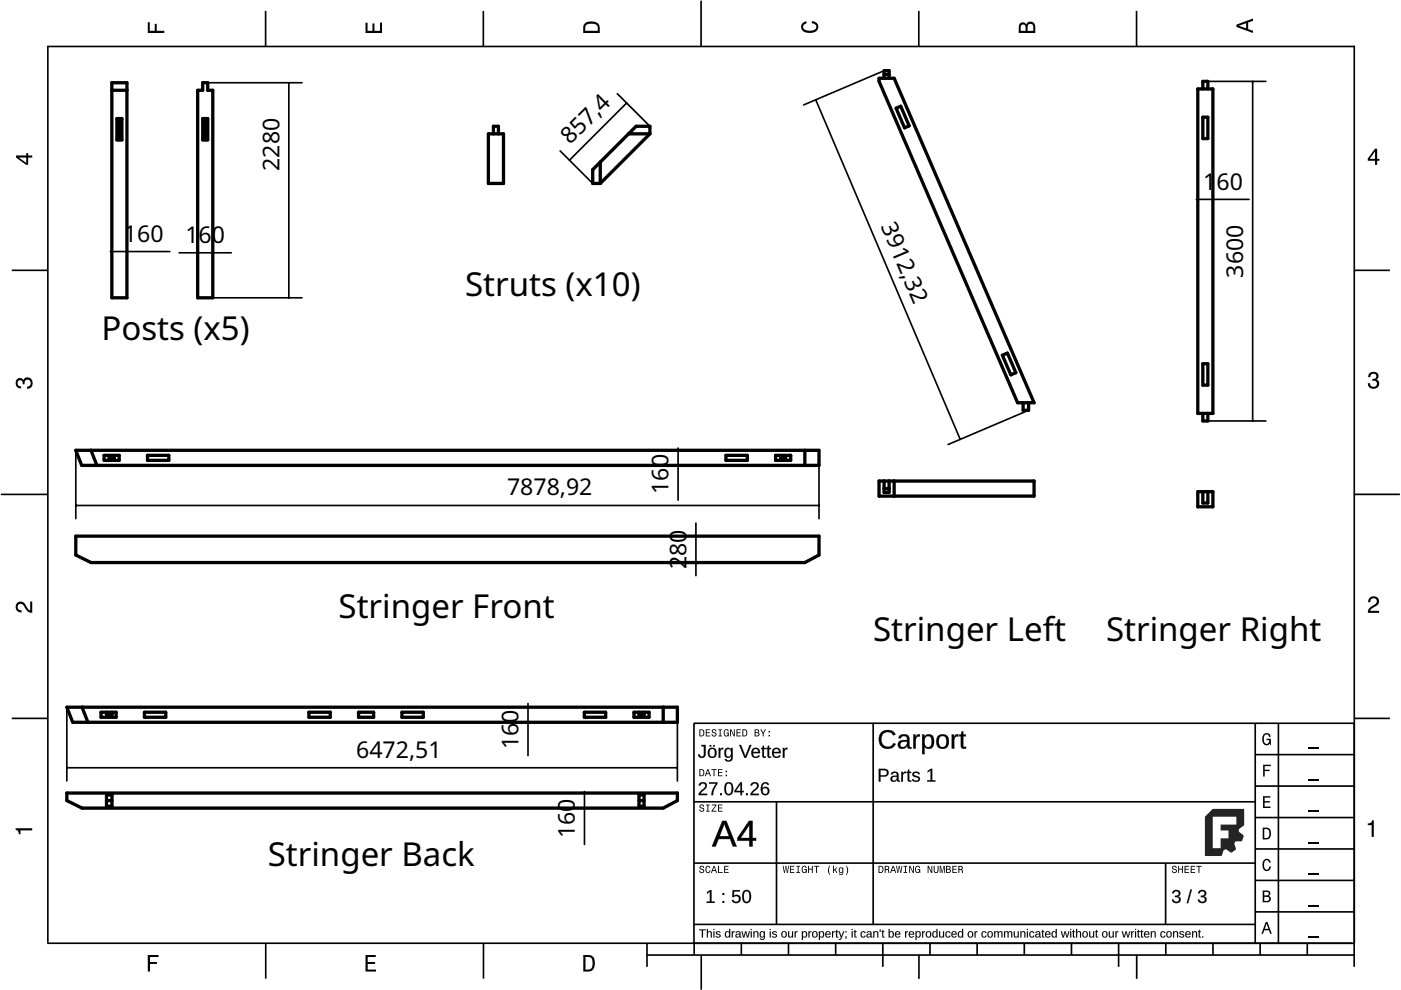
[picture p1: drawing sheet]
<svg xmlns="http://www.w3.org/2000/svg" width="297mm" height="210mm" viewBox="0 0 297 210" stroke-linecap="round" stroke-linejoin="round" font-family="sans-serif">
<defs><g id="words">
<g font-size="7">
<text x="98.6" y="62.8">Struts (x10)</text>
<text x="21.5" y="72.2">Posts (x5)</text>
<text x="71.8" y="131.1">Stringer Front</text>
<text x="185.1" y="135.9">Stringer Left</text>
<text x="234.5" y="135.9">Stringer Right</text>
<text x="56.8" y="183.5">Stringer Back</text>
</g>
<g font-size="4.9">
<text x="120.9" y="30.8" transform="rotate(-45 120.9 30.8)">857,4</text>
<text x="59.2" y="36.2" transform="rotate(-90 59.2 36.2)">2280</text>
<text x="255.1" y="40.3">1</text>
<text x="257.9" y="40.3">60</text>
<text x="186.7" y="48" transform="rotate(67 186.7 48)">3912,32</text>
<text x="26.3" y="51.3">160</text>
<text x="39.3" y="51.6">1</text>
<text x="42.1" y="51.6">60</text>
<text x="263.6" y="58.9" transform="rotate(-90 263.6 58.9)">3600</text>
<text x="107.5" y="105">7878,92</text>
<text x="141.8" y="104.7" transform="rotate(-90 141.8 104.7)">160</text>
<text x="145.5" y="117.9" transform="rotate(-90 145.5 117.9)">80</text>
<text x="145.5" y="120.7" transform="rotate(-90 145.5 120.7)">2</text>
<text x="75.5" y="160.6">6472,51</text>
<text x="109.9" y="158.9" transform="rotate(-90 109.9 158.9)">160</text>
<text x="121.9" y="177.7" transform="rotate(-90 121.9 177.7)">160</text>
</g>
</g></defs>
<g fill="#000">
<path d="M0 0h297v210h-297zM0 0v210h297v-210z"/>
<path d="M153.1 174h.9l2.2 5.5h-.8l-.6-1.6h-2.5l-.6 1.6h-.8zM153.2 174.1l-2.2 5.3h.7l.6-1.6h2.5l.6 1.6h.8l-2.2-5.3zM153.5 174.6l-.9 2.7h1.9zM153.6 174.5l1 2.8h-2.1zM158.8 174h.8l-.1 3.7 .8-.1v.7l-.8-.1 .1 1.3h-.8l.1-1.3-2.6 .1v-.6zM158.8 174.1l-2.5 3.6v.5h2.6v1.2h.6v-1.2h.8v-.5h-.8v-3.6zM158.8 174.8l-.1 .5-1.7 2.4h1.9zM158.8 174.8l.1 2.9h-2z"/>
<path d="M153.2 174.1h.8l2.2 5.3h-.8l-.6-1.5h-2.5l-.6 1.5h-.7zM153.6 174.6l-1 2.7h2zM158.8 174.1h.7v3.6h.8v.5h-.8v1.2h-.6v-1.2h-2.6v-.5zM158.9 174.8l-1.9 2.9h1.9z"/>
<path d="M148.2 197.1h1.4v.1h-.6v1.6h-.2v-1.6h-.6zM149.9 197h.2v.7a.45 .45 0 0 1 .5-.3 .45 .45 0 0 1 .3 .5v.9h-.2v-.9a.32 .32 0 0 0-.3-.3 .32 .32 0 0 0-.3 .4v.8h-.2zM151.3 197h.2v.2h-.2zM151.3 197.5h.2v1.3h-.2zM151.9 197.5h.6l.3 .3h-.2a.28 .28 0 0 0-.4-.2 .28 .28 0 0 0-.2 .3l.6 .2a.36 .36 0 0 1 .2 .4 .36 .36 0 0 1-.3 .3l-.6-.1-.2-.2 .2-.1a.32 .32 0 0 0 .4 .3 .32 .32 0 0 0 .2-.4l-.1-.1a.44 .44 0 0 1-.5-.2 .44 .44 0 0 1 0-.5zM153.8 197.6l.4-.2 .4 .3v-.7h.2v1.8h-.2v-.2a.5 .5 0 0 1-.7 .1 .5 .5 0 0 1-.2-.6zM154 197.7l-.1 .6 .2 .3a.49 .49 0 0 0 .5-.5 .49 .49 0 0 0-.5-.5zM155.1 197.5h.3v.2l.1-.2 .3-.1v.2l-.3 .1-.1 .2v.9h-.2zM156.1 197.6l.4-.2a.42 .42 0 0 1 .5 .5v.6l.2 .3h-.3l-.1-.3a.45 .45 0 0 1-.6 .3 .45 .45 0 0 1-.3-.5 .45 .45 0 0 1 .6-.3h.3a.3 .3 0 0 0-.2-.4 .3 .3 0 0 0-.4 .2h-.2zM156.2 198.3a.32 .32 0 0 0 .6 0 .32 .32 0 0 0-.6 0zM157.2 197.5h.2l.3 1.1 .3-1.1h.2l.3 1.1 .3-1.1h.2l-.4 1.3h-.2l-.3-1.2-.3 1.2h-.2zM159.2 197h.2v.2h-.2zM159.2 197.5h.2v1.3h-.2zM159.7 197.5h.2v.2a.45 .45 0 0 1 .6-.3 .45 .45 0 0 1 .3 .5v.9h-.2v-.9a.32 .32 0 0 0-.4-.3 .32 .32 0 0 0-.2 .4v.8h-.3zM161.2 197.6l.4-.2 .4 .3v-.2h.2v1.2a.56 .56 0 0 1-.5 .6 .56 .56 0 0 1-.6-.3l.5 .1a.41 .41 0 0 0 .4-.6 .54 .54 0 0 1-.8 .2 .54 .54 0 0 1-.1-.8zM161.4 197.7l-.1 .6a.38 .38 0 0 0 .5 .2 .38 .38 0 0 0 .1-.5l-.2-.4zM163.2 197h.2v.2h-.2zM163.2 197.5h.2v1.3h-.2zM163.8 197.5h.6l.3 .3h-.2a.28 .28 0 0 0-.3-.2 .28 .28 0 0 0-.2 .3l.5 .2a.36 .36 0 0 1 .3 .4 .36 .36 0 0 1-.4 .3l-.6-.1-.1-.2 .2-.1a.32 .32 0 0 0 .3 .3 .32 .32 0 0 0 .3-.4l-.2-.1a.44 .44 0 0 1-.5-.2 .44 .44 0 0 1 0-.5zM165.8 197.6a.64 .64 0 0 1 .9 .1 .64 .64 0 0 1-.1 .9 .64 .64 0 0 1-.9-.1zM166 197.7l-.1 .6 .2 .3a.49 .49 0 0 0 .5-.5 .49 .49 0 0 0-.5-.5zM167.1 197.5h.2v.8a.32 .32 0 0 0 .4 .3 .32 .32 0 0 0 .2-.4v-.7h.2v1.3h-.2v-.3a.44 .44 0 0 1-.5 .3 .44 .44 0 0 1-.3-.5zM168.5 197.5h.2v.2l.1-.2 .3-.1v.2l-.2 .1-.2 .2v.9h-.2zM170 197.5h.2v.2a.5 .5 0 0 1 .7-.2 .5 .5 0 0 1 .2 .6 .54 .54 0 0 1-.6 .7l-.3-.2v.7h-.2zM170.4 197.7a.49 .49 0 0 0-.2 .6 .49 .49 0 0 0 .6 .2v-.8zM171.4 197.5h.2v.2l.1-.2 .3-.1v.2l-.2 .1-.2 .2v.9h-.2zM172.3 197.6a.64 .64 0 0 1 .9 .1 .64 .64 0 0 1-.1 .9 .64 .64 0 0 1-.9-.1zM172.5 197.7l-.1 .6 .2 .3a.49 .49 0 0 0 .5-.5 .49 .49 0 0 0-.5-.5zM173.6 197.5h.2v.2a.5 .5 0 0 1 .7-.2 .5 .5 0 0 1 .2 .6 .54 .54 0 0 1-.6 .7l-.3-.2v.7h-.2zM174 197.7a.49 .49 0 0 0-.2 .6 .49 .49 0 0 0 .6 .2v-.8zM175.1 197.6a.6 .6 0 0 1 .7-.1 .6 .6 0 0 1 .3 .7h-.9a.39 .39 0 0 0 .2 .4 .39 .39 0 0 0 .5-.2l.2 .1a.67 .67 0 0 1-1 .1 .67 .67 0 0 1 0-1zM175.3 197.7l-.1 .3h.7l-.2-.4zM176.4 197.5h.2v.2l.1-.2 .3-.1v.2l-.2 .1-.2 .2v.9h-.2zM177.3 197.2h.2v.3h.2v.1h-.2v.8l.2 .4-.4-.1v-1.1h-.2v-.1h.2zM177.8 197.5h.2l.4 1 .4-1h.2l-.5 1.3a.54 .54 0 0 1-.7 .5v-.2h.3l.2-.3zM179.2 198.5h.3l-.1 .6h-.2l.2-.3zM179.2 197.5h.3v.2h-.3zM180.6 197h.2v.2h-.2zM180.6 197.5h.2v1.3h-.2zM181.2 197.2h.2v.3h.2v.1h-.2v.8l.2 .4-.4-.1-.1-1.1h-.1v-.1h.2zM182.6 197.6l.6-.1 .3 .3h-.2l-.2-.2a.46 .46 0 0 0-.5 .5 .46 .46 0 0 0 .7 .4l.2-.1a.61 .61 0 0 1-.9 .3 .61 .61 0 0 1-.1-1zM183.8 197.6l.5-.2a.42 .42 0 0 1 .5 .5v.6l.2 .3h-.3l-.1-.3a.45 .45 0 0 1-.6 .3 .45 .45 0 0 1-.3-.5 .45 .45 0 0 1 .6-.3h.3a.3 .3 0 0 0-.2-.4 .3 .3 0 0 0-.4 .2h-.2zM184 198.3a.32 .32 0 0 0 .6 0 .32 .32 0 0 0-.6 0zM185.2 197.5h.2v.2a.45 .45 0 0 1 .5-.3 .45 .45 0 0 1 .3 .5v.9h-.2v-.9a.32 .32 0 0 0-.4-.3 .32 .32 0 0 0-.2 .4v.8h-.2zM186.5 197.1h.2v.5h-.2zM187.1 197.2h.2v.3h.2v.1h-.2v.8l.2 .4-.4-.1-.1-1.1h-.1v-.1h.2zM188.4 197h.2v.7a.51 .51 0 0 1 .7-.2 .51 .51 0 0 1 .2 .6 .54 .54 0 0 1-.6 .7l-.3-.2v.2h-.2zM188.7 197.7l-.1 .7 .2 .2a.49 .49 0 0 0 .5-.5 .49 .49 0 0 0-.5-.5zM189.9 197.6a.6 .6 0 0 1 .7-.1 .6 .6 0 0 1 .3 .7h-.9a.39 .39 0 0 0 .2 .4 .39 .39 0 0 0 .5-.2l.2 .1a.67 .67 0 0 1-1 .1 .67 .67 0 0 1 0-1zM190.1 197.7l-.1 .3h.7l-.2-.4zM191.9 197.5h.2v.2l.1-.2 .3-.1v.2l-.2 .1-.2 .2v.9h-.2zM192.8 197.6a.6 .6 0 0 1 .7-.1 .6 .6 0 0 1 .3 .7h-.9a.39 .39 0 0 0 .2 .4 .39 .39 0 0 0 .5-.2l.2 .1a.67 .67 0 0 1-1 .1 .67 .67 0 0 1 0-1zM193 197.7l-.1 .3h.7l-.2-.4zM194.1 197.5h.2v.2a.5 .5 0 0 1 .7-.2 .5 .5 0 0 1 .2 .6 .54 .54 0 0 1-.6 .7l-.3-.2v.7h-.2zM194.5 197.7a.49 .49 0 0 0-.2 .6 .49 .49 0 0 0 .6 .2v-.8zM195.5 197.5h.2v.2l.1-.2 .3-.1v.2l-.2 .1-.2 .2v.9h-.2zM196.4 197.6a.64 .64 0 0 1 .9 .1 .64 .64 0 0 1-.1 .9 .64 .64 0 0 1-.9-.1zM196.6 197.7l-.1 .6 .2 .3a.49 .49 0 0 0 .5-.5 .49 .49 0 0 0-.5-.5zM197.8 197.6l.3-.2 .5 .3v-.7h.2v1.8h-.2v-.2a.5 .5 0 0 1-.7 .1 .5 .5 0 0 1-.2-.6zM198 197.7l-.1 .6 .2 .3a.49 .49 0 0 0 .5-.5 .49 .49 0 0 0-.5-.5zM199.1 197.5h.2v.8a.32 .32 0 0 0 .4 .3 .32 .32 0 0 0 .2-.4v-.7h.3v1.3h-.2l-.1-.3a.44 .44 0 0 1-.5 .3 .44 .44 0 0 1-.3-.5zM200.6 197.6l.6-.1 .3 .3h-.2l-.2-.2a.46 .46 0 0 0-.5 .5 .46 .46 0 0 0 .7 .4l.2-.1a.61 .61 0 0 1-.9 .3 .61 .61 0 0 1-.1-1zM201.8 197.6a.6 .6 0 0 1 .8-.1 .6 .6 0 0 1 .3 .7h-1a.39 .39 0 0 0 .3 .4 .39 .39 0 0 0 .4-.2l.2 .1a.67 .67 0 0 1-1 .1 .67 .67 0 0 1 0-1zM202 197.7l-.1 .3h.7l-.2-.4zM203.2 197.6l.4-.2 .4 .3v-.7h.2v1.8h-.2v-.2a.5 .5 0 0 1-.7 .1 .5 .5 0 0 1-.2-.6zM203.4 197.7l-.1 .6 .2 .3a.49 .49 0 0 0 .5-.5 .49 .49 0 0 0-.5-.5zM205.3 197.6a.64 .64 0 0 1 .9 .1 .64 .64 0 0 1-.1 .9 .64 .64 0 0 1-.9-.1zM205.5 197.7l-.1 .6 .2 .3a.49 .49 0 0 0 .5-.5 .49 .49 0 0 0-.5-.5zM206.6 197.5h.2v.2l.2-.2 .2-.1v.2l-.2 .1-.1 .2-.1 .9h-.2zM208.2 197.6l.6-.1 .3 .3h-.2l-.1-.2a.46 .46 0 0 0-.5 .5 .46 .46 0 0 0 .6 .4l.3-.1a.61 .61 0 0 1-.9 .3 .61 .61 0 0 1-.2-1zM209.5 197.6a.64 .64 0 0 1 .9 .1 .64 .64 0 0 1-.1 .9 .64 .64 0 0 1-.9-.1zM209.6 197.7v.6l.2 .3a.49 .49 0 0 0 .5-.5 .49 .49 0 0 0-.5-.5zM210.8 197.5h.2v.2a.41 .41 0 0 1 .4-.3 .41 .41 0 0 1 .3 .3 .41 .41 0 0 1 .5-.3 .41 .41 0 0 1 .3 .5v.9h-.2v-1l-.2-.2-.3 .2v1h-.2l-.1-1-.3-.2-.2 .2v1h-.2zM212.9 197.5h.2v.2a.41 .41 0 0 1 .4-.3 .41 .41 0 0 1 .3 .3 .41 .41 0 0 1 .5-.3 .41 .41 0 0 1 .3 .5v.9h-.2v-1l-.2-.2-.3 .2v1h-.3v-1l-.3-.2-.2 .2v1h-.2zM214.9 197.5h.3v.8a.32 .32 0 0 0 .3 .3 .32 .32 0 0 0 .3-.4v-.7h.2v1.3h-.2v-.3a.44 .44 0 0 1-.5 .3 .44 .44 0 0 1-.4-.5zM216.3 197.5h.2l.1 .2a.45 .45 0 0 1 .5-.3 .45 .45 0 0 1 .3 .5v.9h-.2v-.9a.32 .32 0 0 0-.4-.3 .32 .32 0 0 0-.2 .4v.8h-.3zM217.7 197h.2v.2h-.2zM217.7 197.5h.2v1.3h-.2zM218.4 197.6l.6-.1 .3 .3h-.2l-.2-.2a.46 .46 0 0 0-.5 .5 .46 .46 0 0 0 .6 .4l.3-.1a.61 .61 0 0 1-.9 .3 .61 .61 0 0 1-.1-1zM219.6 197.6l.5-.2a.42 .42 0 0 1 .5 .5v.6l.2 .3h-.3l-.2-.3a.45 .45 0 0 1-.5 .3 .45 .45 0 0 1-.3-.5 .45 .45 0 0 1 .5-.3h.3a.3 .3 0 0 0-.2-.4 .3 .3 0 0 0-.3 .2h-.3zM219.7 198.3a.35 .35 0 0 0 .7 0 .35 .35 0 0 0-.7 0zM221 197.2h.2v.3h.2v.1h-.2v.8l.2 .4-.4-.1-.1-1.1h-.1v-.1h.2zM221.7 197.6a.6 .6 0 0 1 .7-.1 .6 .6 0 0 1 .3 .7h-.9a.39 .39 0 0 0 .2 .4 .39 .39 0 0 0 .5-.2l.2 .1a.67 .67 0 0 1-1 .1 .67 .67 0 0 1 0-1zM221.9 197.7l-.1 .3h.7l-.2-.4zM223.1 197.6l.3-.2 .4 .3v-.7h.3v1.8h-.2l-.1-.2a.5 .5 0 0 1-.6 .1 .5 .5 0 0 1-.3-.6zM223.2 197.7v.6l.1 .3a.49 .49 0 0 0 .5-.5 .49 .49 0 0 0-.5-.5zM224.9 197.5h.2l.3 1.1 .3-1.1h.2l.3 1.1 .3-1.1h.2l-.3 1.3h-.3l-.3-1.2-.3 1.2h-.2zM226.9 197h.2v.2h-.2zM226.9 197.5h.2v1.3h-.2zM227.5 197.2h.2v.3h.2v.1h-.2v.8l.3 .4-.5-.1v-1.1h-.2v-.1h.2zM228.2 197h.2v.7a.45 .45 0 0 1 .5-.3 .45 .45 0 0 1 .3 .5v.9h-.2v-.9a.32 .32 0 0 0-.4-.3 .32 .32 0 0 0-.2 .4v.8h-.2zM229.6 197.6a.64 .64 0 0 1 .9 .1 .64 .64 0 0 1-.1 .9 .64 .64 0 0 1-.9-.1zM229.8 197.7l-.1 .6 .2 .3a.49 .49 0 0 0 .5-.5 .49 .49 0 0 0-.5-.5zM230.9 197.5h.2v.8a.32 .32 0 0 0 .4 .3 .32 .32 0 0 0 .3-.4v-.7h.2v1.3h-.2v-.3a.44 .44 0 0 1-.5 .3 .44 .44 0 0 1-.4-.5zM232.4 197.2h.2v.3h.2v.1h-.2v.8l.2 .4-.4-.1-.1-1.1h-.1v-.1h.1zM233.8 197.6a.64 .64 0 0 1 .9 .1 .64 .64 0 0 1-.1 .9 .64 .64 0 0 1-.9-.1zM234 197.7l-.1 .6 .2 .3a.49 .49 0 0 0 .5-.5 .49 .49 0 0 0-.5-.5zM235.1 197.5h.2v.8a.32 .32 0 0 0 .4 .3 .32 .32 0 0 0 .2-.4v-.7h.2l.1 1.3h-.3v-.3a.44 .44 0 0 1-.5 .3 .44 .44 0 0 1-.3-.5zM236.5 197.5h.2v.2l.1-.2 .3-.1v.2l-.2 .1-.2 .2v.9h-.2zM237.8 197.5h.3l.2 1.1 .3-1.1h.3l.3 1.1 .2-1.1h.3l-.4 1.3h-.3l-.3-1.2-.2 1.2h-.3zM239.8 197.5h.2v.2l.2-.2 .2-.1v.2l-.2 .1-.1 .2-.1 .9h-.2zM240.6 197h.3v.2h-.3zM240.6 197.5h.3v1.3h-.3zM241.3 197.2h.1v.3h.3v.1h-.3v.8l.3 .4-.4-.1-.1-1.1h-.1v-.1h.1zM242 197.2h.1v.3h.3v.1h-.3v.8l.3 .4-.4-.1-.1-1.1h-.1v-.1h.1zM242.7 197.6a.6 .6 0 0 1 .7-.1 .6 .6 0 0 1 .3 .7h-.9a.39 .39 0 0 0 .2 .4 .39 .39 0 0 0 .5-.2l.2 .1a.67 .67 0 0 1-1 .1 .67 .67 0 0 1 0-1zM242.9 197.7l-.1 .3h.7l-.2-.4zM244 197.5h.2v.2a.45 .45 0 0 1 .5-.3 .45 .45 0 0 1 .3 .5v.9h-.2v-.9a.32 .32 0 0 0-.3-.3 .32 .32 0 0 0-.3 .4v.8h-.2zM246.2 197.6l.6-.1 .3 .3h-.2l-.2-.2a.46 .46 0 0 0-.5 .5 .46 .46 0 0 0 .6 .4l.3-.1a.61 .61 0 0 1-.9 .3 .61 .61 0 0 1-.1-1zM247.4 197.6a.64 .64 0 0 1 .9 .1 .64 .64 0 0 1-.1 .9 .64 .64 0 0 1-.9-.1zM247.6 197.7l-.1 .6 .2 .3a.49 .49 0 0 0 .5-.5 .49 .49 0 0 0-.5-.5zM248.7 197.5h.2v.2a.45 .45 0 0 1 .5-.3 .45 .45 0 0 1 .4 .5v.9h-.3v-.9a.32 .32 0 0 0-.3-.3 .32 .32 0 0 0-.3 .4v.8h-.2zM250.2 197.5h.6l.3 .3h-.2a.28 .28 0 0 0-.4-.2 .28 .28 0 0 0-.2 .3l.6 .2a.36 .36 0 0 1 .2 .4 .36 .36 0 0 1-.3 .3l-.6-.1-.2-.2 .2-.1a.32 .32 0 0 0 .4 .3 .32 .32 0 0 0 .2-.4l-.2-.1a.44 .44 0 0 1-.4-.2 .44 .44 0 0 1 0-.5zM251.4 197.6a.6 .6 0 0 1 .8-.1 .6 .6 0 0 1 .3 .7h-1a.39 .39 0 0 0 .3 .4 .39 .39 0 0 0 .4-.2l.2 .1a.67 .67 0 0 1-1 .1 .67 .67 0 0 1 0-1zM251.6 197.7l-.1 .3h.7l-.2-.4zM252.7 197.5h.2l.1 .2a.45 .45 0 0 1 .5-.3 .45 .45 0 0 1 .3 .5v.9h-.2v-.9a.32 .32 0 0 0-.4-.3 .32 .32 0 0 0-.2 .4v.8h-.3zM254.2 197.2h.2v.3h.2v.1h-.2v.8l.2 .4-.4-.1v-1.1h-.2v-.1h.2zM254.9 198.5h.2v.3h-.2z"/>
<path d="M148.2 197h1.5v.3l-.7-.1 .1 1.6h-.3v-1.6l-.6 .1zM148.2 197.1v.1h.6v1.6h.2v-1.6h.6v-.1zM149.9 196.9h.2v.8a.45 .45 0 0 1 .5-.3 .45 .45 0 0 1 .3 .5v.9h-.2v-.9a.3 .3 0 0 0-.3-.3 .3 .3 0 0 0-.3 .4v.8h-.2zM149.9 197v1.8h.2v-.8a.33 .33 0 0 1 .3-.4 .33 .33 0 0 1 .3 .3v.9h.2v-.9a.45 .45 0 0 0-.3-.4 .45 .45 0 0 0-.5 .2v-.7zM151.2 196.9h.3v.3h-.3zM151.3 197v.2h.2v-.2zM151.2 197.4h.3v1.4h-.3zM151.3 197.5v1.3h.2v-1.3zM151.9 197.5h.7l.2 .3h-.2a.27 .27 0 0 0-.3-.2 .27 .27 0 0 0-.2 .3l.5 .2a.37 .37 0 0 1 .2 .4 .37 .37 0 0 1-.3 .3l-.6-.1-.2-.2 .2-.1a.31 .31 0 0 0 .4 .2 .31 .31 0 0 0 .2-.3l-.3-.1a.39 .39 0 0 1-.4-.2 .39 .39 0 0 1 .1-.5zM151.9 197.5a.47 .47 0 0 0 0 .6 .47 .47 0 0 0 .6 .1l.1 .1a.35 .35 0 0 1-.3 .4 .35 .35 0 0 1-.4-.3l-.2 .1a.51 .51 0 0 0 .7 .3 .51 .51 0 0 0 .3-.6l-.5-.2a.19 .19 0 0 1-.2-.2 .19 .19 0 0 1 .1-.2l.7 .2-.3-.3zM153.8 197.6l.4-.2 .4 .3v-.8h.2v1.9h-.2v-.2a.51 .51 0 0 1-.7 .2 .51 .51 0 0 1-.2-.7zM153.8 197.6a.66 .66 0 0 0-.1 .8 .66 .66 0 0 0 .7 .3l.2-.2v.3h.2v-1.8h-.2v.7a.46 .46 0 0 0-.8-.1zM154 197.7v.6l.1 .3a.48 .48 0 0 0 .5-.5 .48 .48 0 0 0-.5-.5zM154 197.7l.1-.1a.5 .5 0 0 1 .5 .5 .5 .5 0 0 1-.5 .5l-.2-.2zM155.1 197.4h.3v.3l.1-.2 .3-.1v.3h-.3l-.1 .2v.9h-.3zM155.1 197.5l.1 1.3h.2v-.9l.1-.3h.3v-.2l-.3 .1-.1 .2v-.2zM156 197.6l.5-.2a.44 .44 0 0 1 .5 .5v.6l.2 .3h-.3l-.1-.3a.46 .46 0 0 1-.6 .3 .46 .46 0 0 1-.3-.5 .46 .46 0 0 1 .6-.3h.3a.29 .29 0 0 0-.2-.4 .29 .29 0 0 0-.4 .2h-.2zM156.1 197.6l-.1 .2h.2a.31 .31 0 0 1 .4-.2 .31 .31 0 0 1 .2 .4h-.3a.43 .43 0 0 0-.5 .3 .43 .43 0 0 0 .3 .5 .43 .43 0 0 0 .5-.3l.1 .3h.3l-.2-.3v-.6a.52 .52 0 0 0-.4-.5 .52 .52 0 0 0-.5 .2zM156.2 198.2a.29 .29 0 0 0 .2 .5 .29 .29 0 0 0 .4-.4v-.2zM156.2 198.2l.6-.1a.34 .34 0 0 1-.2 .5 .34 .34 0 0 1-.4-.4zM157.2 197.4h.2l.3 1.2 .3-1.2h.2l.3 1.2 .3-1.2h.2l-.4 1.4h-.2l-.3-1.2-.3 1.2h-.2zM157.2 197.5l.4 1.3h.2l.3-1.2 .3 1.2h.2l.4-1.3h-.2l-.3 1.1-.3-1.1h-.2l-.3 1.1-.3-1.1zM159.2 196.9h.2v.3h-.2zM159.2 197v.2h.2v-.2zM159.2 197.4h.2v1.4h-.2zM159.2 197.5v1.3h.2v-1.3zM159.7 197.4h.2v.3a.45 .45 0 0 1 .6-.3 .45 .45 0 0 1 .3 .5v.9h-.2v-.9a.31 .31 0 0 0-.4-.3 .31 .31 0 0 0-.2 .4v.8h-.3zM159.7 197.5v1.3h.3l-.1-.8a.33 .33 0 0 1 .3-.4 .33 .33 0 0 1 .4 .3v.9h.2v-.9a.45 .45 0 0 0-.4-.4 .45 .45 0 0 0-.5 .2v-.2zM161.2 197.6a.46 .46 0 0 1 .8 .1v-.3h.2v1.3a.57 .57 0 0 1-.5 .6 .57 .57 0 0 1-.6-.3l.5 .1a.4 .4 0 0 0 .3-.6h.1a.47 .47 0 0 1-.6 .3 .47 .47 0 0 1-.3-.5zM161.2 197.6a.62 .62 0 0 0-.1 .8 .62 .62 0 0 0 .8 .2l.1-.1a.4 .4 0 0 1-.1 .5 .4 .4 0 0 1-.5 0h-.3a.55 .55 0 0 0 .6 .3 .55 .55 0 0 0 .5-.6v-1.2h-.2v.2a.46 .46 0 0 0-.8-.1zM161.4 197.7l-.1 .6a.37 .37 0 0 0 .5 .2 .37 .37 0 0 0 .1-.5l-.2-.4zM161.3 197.7a.44 .44 0 0 1 .7 .4 .44 .44 0 0 1-.7 .4zM163.2 196.9h.2v.3h-.2zM163.2 197v.2h.2v-.2zM163.2 197.4h.2v1.4h-.2zM163.2 197.5v1.3h.2v-1.3zM163.8 197.5h.8l.1 .3h-.2a.27 .27 0 0 0-.3-.2 .27 .27 0 0 0-.2 .3l.5 .2a.37 .37 0 0 1 .3 .4 .37 .37 0 0 1-.4 .3l-.6-.1-.2-.2 .3-.1a.31 .31 0 0 0 .3 .2 .31 .31 0 0 0 .3-.3l-.3-.1a.39 .39 0 0 1-.4-.2 .39 .39 0 0 1 0-.5zM163.8 197.5a.47 .47 0 0 0 .1 .6 .47 .47 0 0 0 .5 .1l.1 .1a.35 .35 0 0 1-.3 .4 .35 .35 0 0 1-.4-.3l-.1 .1a.51 .51 0 0 0 .6 .3 .51 .51 0 0 0 .3-.6l-.5-.2a.19 .19 0 0 1-.2-.2 .19 .19 0 0 1 .2-.2l.6 .2-.3-.3zM165.8 197.6a.65 .65 0 0 1 .9 .1 .65 .65 0 0 1-.1 .9 .65 .65 0 0 1-.9-.1zM165.8 197.6a.67 .67 0 0 0 .1 1.1 .67 .67 0 0 0 1-.4 .67 .67 0 0 0-.7-.9zM166 197.7l-.1 .6 .2 .3a.48 .48 0 0 0 .5-.5 .48 .48 0 0 0-.5-.5zM165.9 197.7l.2-.1a.5 .5 0 0 1 .5 .5 .5 .5 0 0 1-.5 .5l-.2-.3zM167.1 197.4h.2v.9a.31 .31 0 0 0 .4 .3 .31 .31 0 0 0 .2-.4v-.8h.3v1.4h-.3v-.3a.45 .45 0 0 1-.5 .3 .45 .45 0 0 1-.3-.5zM167.1 197.5v.8a.45 .45 0 0 0 .3 .5 .45 .45 0 0 0 .5-.3v.3h.2v-1.3h-.2v.7a.33 .33 0 0 1-.2 .5 .33 .33 0 0 1-.4-.4v-.8zM168.5 197.4h.2v.3l.1-.2 .3-.1v.3h-.2l-.2 .2v.9h-.2zM168.5 197.5v1.3h.2v-.9l.2-.3h.2v-.2l-.3 .1-.1 .2v-.2zM170 197.4h.2v.3a.51 .51 0 0 1 .7-.2 .51 .51 0 0 1 .2 .6 .55 .55 0 0 1-.6 .7l-.3-.2v.7h-.2zM170 197.5v1.8h.2v-.7a.46 .46 0 0 0 .5 .2 .46 .46 0 0 0 .4-.4 .58 .58 0 0 0 0-.7 .58 .58 0 0 0-.8-.1l-.1 .1v-.2zM170.4 197.7a.47 .47 0 0 0-.2 .6 .47 .47 0 0 0 .6 .2v-.8zM170.4 197.6h.1a.51 .51 0 0 1 .4 .5 .51 .51 0 0 1-.5 .5l-.2-.5zM171.4 197.4h.2v.3l.1-.2 .3-.1v.3h-.2l-.1 .2-.1 .9h-.2zM171.4 197.5v1.3h.2v-.9l.2-.3h.2v-.2l-.3 .1-.1 .2v-.2zM172.3 197.6a.65 .65 0 0 1 .9 .1 .65 .65 0 0 1-.1 .9 .65 .65 0 0 1-.9-.1zM172.3 197.6a.67 .67 0 0 0 .1 1.1 .67 .67 0 0 0 1-.4 .67 .67 0 0 0-.6-.9zM172.5 197.7l-.1 .6 .2 .3a.48 .48 0 0 0 .5-.5 .48 .48 0 0 0-.5-.5zM172.5 197.7l.1-.1a.5 .5 0 0 1 .5 .5 .5 .5 0 0 1-.5 .5l-.2-.3zM173.6 197.4h.2v.3a.51 .51 0 0 1 .7-.2 .51 .51 0 0 1 .3 .6 .55 .55 0 0 1-.7 .7l-.3-.2 .1 .7h-.3zM173.6 197.5v1.8h.2v-.7a.46 .46 0 0 0 .5 .2 .46 .46 0 0 0 .4-.4 .58 .58 0 0 0 0-.7 .58 .58 0 0 0-.8-.1l-.1 .1v-.2zM174 197.7a.47 .47 0 0 0-.2 .6 .47 .47 0 0 0 .6 .2v-.8zM174 197.6h.1a.51 .51 0 0 1 .4 .5 .51 .51 0 0 1-.5 .5l-.2-.5zM175.1 197.6a.61 .61 0 0 1 .7-.1 .61 .61 0 0 1 .3 .7h-.9a.38 .38 0 0 0 .2 .4 .38 .38 0 0 0 .5-.2l.2 .1a.68 .68 0 0 1-1 .1 .68 .68 0 0 1 0-1zM175.1 197.6a.66 .66 0 0 0 0 1 .66 .66 0 0 0 1-.1l-.2-.1a.39 .39 0 0 1-.5 .2 .39 .39 0 0 1-.2-.5l.9 .1a.59 .59 0 0 0-.3-.7 .59 .59 0 0 0-.7 .1zM175.3 197.7l-.1 .3h.7l-.2-.4zM175.3 197.7a.36 .36 0 0 1 .4-.1 .36 .36 0 0 1 .2 .4h-.7zM176.4 197.4h.2v.3l.1-.2 .3-.1v.3h-.2l-.1 .2-.1 .9h-.2zM176.4 197.5v1.3h.2v-.9l.2-.3h.2v-.2l-.2 .1-.2 .2v-.2zM177.3 197.1h.2v.4l.2-.1v.2h-.2v.9l.3 .1-.1 .2-.4-.1v-1.1h-.2v-.2l.2 .1zM177.3 197.2v.3h-.2v.1h.2v1.1l.4 .1v-.2h-.2v-.2v-.8h.2v-.1h-.2v-.3zM177.7 197.4h.3l.4 1.1 .4-1.1h.2l-.5 1.4a.52 .52 0 0 1-.7 .5v-.2h.3l.2-.3zM177.8 197.5l.5 1.3-.5 .5a.53 .53 0 0 0 .7-.5l.5-1.3h-.2l-.4 1.1-.4-1.1zM179.2 198.5h.3a.37 .37 0 0 1-.3 .6l.2-.3h-.2zM179.2 198.5v.3h.2l-.2 .3h.2l.1-.6zM179.2 197.4h.3v.3h-.3zM179.2 197.5v.2h.3v-.2zM180.6 196.9h.2v.3h-.2zM180.6 197v.2h.2v-.2zM180.6 197.4h.2v1.4h-.2zM180.6 197.5v1.3h.2v-1.3zM181.2 197.1h.2v.4l.2-.1v.2h-.2v.9l.2 .1v.2l-.4-.1-.1-1.1h-.1v-.2l.2 .1zM181.2 197.2v.3h-.2v.1h.2v1.1l.4 .1v-.2h-.2v-.2v-.8h.2v-.1h-.2v-.3zM182.6 197.6a.55 .55 0 0 1 .5-.2 .55 .55 0 0 1 .4 .4l-.2 .1a.29 .29 0 0 0-.3-.3 .29 .29 0 0 0-.3 .3v.4a.3 .3 0 0 0 .3 .3 .3 .3 0 0 0 .3-.2h.2a.6 .6 0 0 1-.8 .4 .6 .6 0 0 1-.2-.9zM182.6 197.6a.64 .64 0 0 0-.1 .9 .64 .64 0 0 0 1 0v-.1h-.2a.31 .31 0 0 1-.3 .2 .31 .31 0 0 1-.3-.3v-.4a.31 .31 0 0 1 .3-.3 .31 .31 0 0 1 .3 .2h.2a.53 .53 0 0 0-.9-.2zM183.8 197.6l.5-.2a.44 .44 0 0 1 .5 .5v.6l.2 .3h-.3l-.1-.3a.46 .46 0 0 1-.6 .3 .46 .46 0 0 1-.3-.5 .46 .46 0 0 1 .6-.3h.3a.29 .29 0 0 0-.3-.4 .29 .29 0 0 0-.3 .2h-.3zM183.9 197.6l-.1 .2h.2a.31 .31 0 0 1 .4-.2 .31 .31 0 0 1 .2 .4h-.3a.43 .43 0 0 0-.5 .3 .43 .43 0 0 0 .3 .5 .43 .43 0 0 0 .5-.3l.1 .3h.3l-.2-.3v-.6a.53 .53 0 0 0-.4-.5 .53 .53 0 0 0-.5 .2zM184 198.2a.29 .29 0 0 0 .2 .5 .29 .29 0 0 0 .3-.4l.1-.2zM184 198.2l.6-.1a.34 .34 0 0 1-.2 .5 .34 .34 0 0 1-.4-.4zM185.1 197.4h.3v.3a.45 .45 0 0 1 .5-.3 .45 .45 0 0 1 .3 .5v.9h-.2v-.9a.31 .31 0 0 0-.4-.3 .31 .31 0 0 0-.2 .4v.8h-.3zM185.2 197.5v1.3h.2v-.8a.33 .33 0 0 1 .2-.4 .33 .33 0 0 1 .4 .3v.9h.2v-.9a.45 .45 0 0 0-.3-.4 .45 .45 0 0 0-.5 .2v-.2zM186.5 197h.2v.6h-.2zM186.5 197.1v.5h.2v-.5zM187.1 197.1h.2v.4l.2-.1v.2h-.2v.9l.2 .1v.2l-.4-.1-.1-1.1h-.1v-.2l.2 .1zM187.1 197.2v.3h-.2v.1h.2v1.1l.4 .1v-.2h-.2l-.1-.2v-.8h.3v-.1h-.3l.1-.3zM188.4 196.9h.2v.8a.51 .51 0 0 1 .7-.2 .51 .51 0 0 1 .2 .6 .55 .55 0 0 1-.6 .7l-.3-.2v.2h-.2zM188.4 197v1.8h.2v-.2a.46 .46 0 0 0 .5 .2 .46 .46 0 0 0 .4-.4 .58 .58 0 0 0 0-.7 .58 .58 0 0 0-.8-.1l-.1 .1v-.7zM188.7 197.7v.7l.1 .2a.48 .48 0 0 0 .5-.5 .48 .48 0 0 0-.5-.5zM188.7 197.7l.1-.1a.5 .5 0 0 1 .5 .5 .5 .5 0 0 1-.5 .5l-.2-.2zM189.9 197.6a.61 .61 0 0 1 .7-.1 .61 .61 0 0 1 .3 .7h-.9a.38 .38 0 0 0 .2 .4 .38 .38 0 0 0 .5-.2l.2 .1a.68 .68 0 0 1-1 .1 .68 .68 0 0 1 0-1zM189.9 197.6a.66 .66 0 0 0 0 1 .66 .66 0 0 0 1-.1l-.2-.1a.39 .39 0 0 1-.5 .2 .39 .39 0 0 1-.2-.5l.9 .1a.59 .59 0 0 0-.3-.7 .59 .59 0 0 0-.7 .1zM190.1 197.7l-.1 .3h.7l-.2-.4zM190.1 197.7a.36 .36 0 0 1 .4-.1 .36 .36 0 0 1 .2 .4h-.7zM191.9 197.4h.2v.3l.1-.2 .3-.1v.3h-.2l-.2 .2v.9h-.2zM191.9 197.5v1.3h.2v-.9l.2-.3h.2v-.2l-.3 .1-.1 .2v-.2zM192.8 197.6a.61 .61 0 0 1 .7-.1 .61 .61 0 0 1 .3 .7h-.9a.38 .38 0 0 0 .2 .4 .38 .38 0 0 0 .5-.2l.2 .1a.68 .68 0 0 1-1 .1 .68 .68 0 0 1 0-1zM192.8 197.6a.66 .66 0 0 0 0 1 .66 .66 0 0 0 1-.1l-.2-.1a.39 .39 0 0 1-.5 .2 .39 .39 0 0 1-.2-.5l.9 .1a.59 .59 0 0 0-.3-.7 .59 .59 0 0 0-.7 .1zM193 197.7l-.1 .3h.7l-.2-.4zM193 197.7a.36 .36 0 0 1 .4-.1 .36 .36 0 0 1 .2 .4h-.7zM194.1 197.4h.2v.3a.51 .51 0 0 1 .7-.2 .51 .51 0 0 1 .2 .6 .55 .55 0 0 1-.6 .7l-.3-.2v.7h-.2zM194.1 197.5v1.8h.2v-.7a.46 .46 0 0 0 .5 .2 .46 .46 0 0 0 .4-.4 .58 .58 0 0 0 0-.7 .58 .58 0 0 0-.8-.1l-.1 .1v-.2zM194.5 197.7a.47 .47 0 0 0-.2 .6 .47 .47 0 0 0 .6 .2v-.8zM194.5 197.6h.1a.51 .51 0 0 1 .4 .5 .51 .51 0 0 1-.5 .5l-.2-.5zM195.5 197.4h.2v.3l.1-.2 .3-.1v.3h-.2l-.1 .2-.1 .9h-.2zM195.5 197.5v1.3h.2v-.9l.2-.3h.2v-.2l-.3 .1-.1 .2v-.2zM196.4 197.6a.65 .65 0 0 1 .9 .1 .65 .65 0 0 1-.1 .9 .65 .65 0 0 1-.9-.1zM196.4 197.6a.67 .67 0 0 0 .1 1.1 .67 .67 0 0 0 1-.4 .67 .67 0 0 0-.6-.9zM196.6 197.7l-.1 .6 .2 .3a.48 .48 0 0 0 .5-.5 .48 .48 0 0 0-.5-.5zM196.6 197.7l.1-.1a.5 .5 0 0 1 .5 .5 .5 .5 0 0 1-.5 .5l-.2-.3zM197.8 197.6l.3-.2 .5 .3-.1-.8h.3v1.9h-.2v-.2a.51 .51 0 0 1-.7 .2 .51 .51 0 0 1-.3-.7zM197.8 197.6a.66 .66 0 0 0-.1 .8 .66 .66 0 0 0 .7 .3l.2-.2v.3h.2v-1.8h-.2v.7a.46 .46 0 0 0-.8-.1zM198 197.7l-.1 .6 .2 .3a.48 .48 0 0 0 .4-.5 .48 .48 0 0 0-.4-.5zM197.9 197.7l.2-.1a.5 .5 0 0 1 .5 .5 .5 .5 0 0 1-.6 .5l-.1-.2zM199.1 197.4h.2v.9a.31 .31 0 0 0 .4 .3 .31 .31 0 0 0 .2-.4v-.8h.3v1.4h-.3v-.3a.45 .45 0 0 1-.5 .3 .45 .45 0 0 1-.3-.5zM199.1 197.5v.8a.45 .45 0 0 0 .4 .5 .45 .45 0 0 0 .5-.3v.3h.2v-1.3h-.3l.1 .7a.33 .33 0 0 1-.3 .5 .33 .33 0 0 1-.4-.4v-.8zM200.6 197.6a.55 .55 0 0 1 .5-.2 .55 .55 0 0 1 .4 .4l-.2 .1a.29 .29 0 0 0-.3-.3 .29 .29 0 0 0-.3 .3v.4a.3 .3 0 0 0 .3 .3 .3 .3 0 0 0 .3-.2h.2a.6 .6 0 0 1-.8 .4 .6 .6 0 0 1-.3-.9zM200.6 197.6a.64 .64 0 0 0-.1 .9 .64 .64 0 0 0 1 0v-.1h-.2a.31 .31 0 0 1-.3 .2 .31 .31 0 0 1-.3-.3v-.4a.31 .31 0 0 1 .3-.3 .31 .31 0 0 1 .3 .2h.2a.53 .53 0 0 0-.9-.2zM201.8 197.6a.61 .61 0 0 1 .8-.1 .61 .61 0 0 1 .3 .7h-1a.38 .38 0 0 0 .3 .4 .38 .38 0 0 0 .4-.2l.2 .1a.68 .68 0 0 1-1 .1 .68 .68 0 0 1 0-1zM201.8 197.6a.66 .66 0 0 0 0 1 .66 .66 0 0 0 1-.1l-.2-.1a.39 .39 0 0 1-.5 .2 .39 .39 0 0 1-.2-.5l.9 .1a.59 .59 0 0 0-.2-.7 .59 .59 0 0 0-.8 .1zM202 197.7l-.1 .3h.7l-.2-.4zM202 197.7a.36 .36 0 0 1 .4-.1 .36 .36 0 0 1 .2 .4h-.7zM203.2 197.6l.4-.2 .4 .3v-.8h.2v1.9h-.2v-.2a.51 .51 0 0 1-.7 .2 .51 .51 0 0 1-.2-.7zM203.2 197.6a.66 .66 0 0 0-.1 .8 .66 .66 0 0 0 .7 .3l.2-.2v.3h.2v-1.8h-.2v.7a.46 .46 0 0 0-.8-.1zM203.4 197.7l-.1 .6 .2 .3a.48 .48 0 0 0 .5-.5 .48 .48 0 0 0-.5-.5zM203.4 197.7l.1-.1a.5 .5 0 0 1 .5 .5 .5 .5 0 0 1-.5 .5l-.2-.2zM205.3 197.6a.65 .65 0 0 1 .9 .1 .65 .65 0 0 1-.1 .9 .65 .65 0 0 1-.9-.1zM205.3 197.6a.67 .67 0 0 0 .1 1.1 .67 .67 0 0 0 1-.4 .67 .67 0 0 0-.6-.9zM205.5 197.7l-.1 .6 .2 .3a.48 .48 0 0 0 .5-.5 .48 .48 0 0 0-.5-.5zM205.5 197.7l.1-.1a.5 .5 0 0 1 .5 .5 .5 .5 0 0 1-.5 .5l-.2-.3zM206.6 197.4h.2v.3l.1-.2 .3-.1v.3h-.2l-.1 .2v.9h-.3zM206.6 197.5v1.3h.2v-.9l.2-.3h.2v-.2l-.2 .1-.2 .2v-.2zM208.2 197.6a.55 .55 0 0 1 .6-.2 .55 .55 0 0 1 .4 .4l-.3 .1a.29 .29 0 0 0-.3-.3 .29 .29 0 0 0-.3 .3v.4a.3 .3 0 0 0 .3 .3 .3 .3 0 0 0 .3-.2h.3a.6 .6 0 0 1-.8 .4 .6 .6 0 0 1-.3-.9zM208.2 197.6a.64 .64 0 0 0 0 .9 .64 .64 0 0 0 .9 0l.1-.1h-.3a.31 .31 0 0 1-.3 .2 .31 .31 0 0 1-.3-.3v-.4a.31 .31 0 0 1 .3-.3 .31 .31 0 0 1 .3 .2h.2a.53 .53 0 0 0-.9-.2zM209.5 197.6a.65 .65 0 0 1 .9 .1 .65 .65 0 0 1-.1 .9 .65 .65 0 0 1-.9-.1zM209.5 197.6a.67 .67 0 0 0 .1 1.1 .67 .67 0 0 0 1-.4 .67 .67 0 0 0-.7-.9zM209.7 197.7l-.1 .6 .2 .3a.48 .48 0 0 0 .5-.5 .48 .48 0 0 0-.5-.5zM209.6 197.7l.2-.1a.5 .5 0 0 1 .5 .5 .5 .5 0 0 1-.6 .5l-.1-.3zM210.8 197.4h.2v.3a.4 .4 0 0 1 .4-.3 .4 .4 0 0 1 .4 .3h-.1a.41 .41 0 0 1 .5-.3 .41 .41 0 0 1 .3 .5v.9h-.2v-1l-.2-.2-.3 .2v1h-.3v-1l-.3-.2-.2 .2v1h-.2zM210.8 197.5v1.3h.2v-1l.2-.2 .3 .2 .1 1h.2v-1l.3-.2 .2 .2v1h.2v-.9a.41 .41 0 0 0-.3-.4 .41 .41 0 0 0-.5 .2 .41 .41 0 0 0-.3-.3 .41 .41 0 0 0-.4 .3v-.2zM212.8 197.4h.3v.3a.4 .4 0 0 1 .4-.3 .4 .4 0 0 1 .3 .3 .41 .41 0 0 1 .5-.3 .41 .41 0 0 1 .3 .5v.9h-.2v-1l-.2-.2-.3 .2v1h-.3v-1l-.3-.2-.2 .2v1h-.2zM212.9 197.5v1.3h.2v-1l.2-.2 .3 .2v1h.3v-1l.3-.2 .2 .2v1h.2v-.9a.41 .41 0 0 0-.3-.4 .41 .41 0 0 0-.5 .2 .41 .41 0 0 0-.4-.3 .41 .41 0 0 0-.3 .3v-.2zM214.9 197.4h.3v.9a.31 .31 0 0 0 .3 .3 .31 .31 0 0 0 .3-.4v-.8h.2v1.4h-.2v-.3a.45 .45 0 0 1-.5 .3 .45 .45 0 0 1-.4-.5zM214.9 197.5l.1 .8a.45 .45 0 0 0 .3 .5 .45 .45 0 0 0 .5-.3v.3h.2v-1.3h-.2v.7a.33 .33 0 0 1-.3 .5 .33 .33 0 0 1-.4-.4l.1-.8zM216.3 197.4h.3v.3a.45 .45 0 0 1 .5-.3 .45 .45 0 0 1 .3 .5v.9h-.2v-.9a.31 .31 0 0 0-.4-.3 .31 .31 0 0 0-.2 .4v.8h-.3zM216.3 197.5v1.3h.3l-.1-.8a.33 .33 0 0 1 .3-.4 .33 .33 0 0 1 .4 .3v.9h.2v-.9a.45 .45 0 0 0-.4-.4 .45 .45 0 0 0-.5 .2v-.2zM217.7 196.9h.3v.3h-.3zM217.7 197v.2h.2v-.2zM217.7 197.4h.3v1.4h-.3zM217.7 197.5v1.3h.2v-1.3zM218.4 197.6a.55 .55 0 0 1 .5-.2 .55 .55 0 0 1 .4 .4l-.2 .1a.29 .29 0 0 0-.3-.3 .29 .29 0 0 0-.3 .3v.4a.3 .3 0 0 0 .3 .3 .3 .3 0 0 0 .3-.2h.2a.6 .6 0 0 1-.8 .4 .6 .6 0 0 1-.3-.9zM218.4 197.6a.64 .64 0 0 0-.1 .9 .64 .64 0 0 0 .9 0l.1-.1h-.2a.31 .31 0 0 1-.3 .2 .31 .31 0 0 1-.3-.3v-.4a.31 .31 0 0 1 .2-.3 .31 .31 0 0 1 .4 .2h.2a.53 .53 0 0 0-.9-.2zM219.6 197.6l.5-.2a.44 .44 0 0 1 .5 .5v.6l.2 .3h-.3l-.2-.3a.46 .46 0 0 1-.5 .3 .46 .46 0 0 1-.3-.5 .46 .46 0 0 1 .5-.3h.3a.29 .29 0 0 0-.2-.4 .29 .29 0 0 0-.3 .2h-.3zM219.6 197.6l-.1 .2h.2a.31 .31 0 0 1 .4-.2 .31 .31 0 0 1 .2 .4h-.3a.43 .43 0 0 0-.5 .3 .43 .43 0 0 0 .3 .5 .43 .43 0 0 0 .6-.3l.1 .3h.3l-.2-.3-.1-.6a.52 .52 0 0 0-.3-.5 .52 .52 0 0 0-.6 .2zM219.8 198.2a.29 .29 0 0 0 .2 .5 .29 .29 0 0 0 .3-.4v-.2zM219.8 198.2l.5-.1a.34 .34 0 0 1-.2 .5 .34 .34 0 0 1-.4-.4zM221 197.1h.2v.4l.2-.1v.2h-.2v.9l.2 .1v.2l-.4-.1-.1-1.1h-.1v-.2l.2 .1zM221 197.2v.3h-.2v.1h.2v1.1l.4 .1v-.2h-.2v-.2v-.8h.2v-.1h-.2v-.3zM221.7 197.6a.61 .61 0 0 1 .7-.1 .61 .61 0 0 1 .3 .7h-.9a.38 .38 0 0 0 .2 .4 .38 .38 0 0 0 .5-.2l.2 .1a.68 .68 0 0 1-1 .1 .68 .68 0 0 1 0-1zM221.7 197.6a.66 .66 0 0 0 0 1 .66 .66 0 0 0 1-.1l-.2-.1a.39 .39 0 0 1-.5 .2 .39 .39 0 0 1-.2-.5l.9 .1a.59 .59 0 0 0-.3-.7 .59 .59 0 0 0-.7 .1zM221.9 197.7l-.1 .3h.7l-.2-.4zM221.9 197.7a.36 .36 0 0 1 .4-.1 .36 .36 0 0 1 .2 .4h-.7zM223.1 197.6l.3-.2 .4 .3v-.8h.3v1.9h-.3l.1-.2a.51 .51 0 0 1-.7 .2 .51 .51 0 0 1-.3-.7zM223.1 197.6a.66 .66 0 0 0-.2 .8 .66 .66 0 0 0 .8 .3l.2-.2v.3h.2v-1.8h-.3v.7a.46 .46 0 0 0-.7-.1zM223.3 197.7l-.1 .6 .1 .3a.48 .48 0 0 0 .5-.5 .48 .48 0 0 0-.4-.5zM223.2 197.7l.1-.1a.5 .5 0 0 1 .6 .5 .5 .5 0 0 1-.6 .5l-.1-.2zM224.9 197.4h.2l.3 1.2 .3-1.2h.3l.2 1.2 .3-1.2h.3l-.4 1.4h-.3l-.3-1.2-.2 1.2h-.3zM224.9 197.5l.4 1.3h.2l.3-1.2 .3 1.2h.3l.3-1.3h-.2l-.3 1.1-.3-1.1h-.2l-.3 1.1-.3-1.1zM226.9 196.9h.2v.3h-.2zM226.9 197v.2h.2v-.2zM226.9 197.4h.2v1.4h-.2zM226.9 197.5v1.3h.2v-1.3zM227.5 197.1h.2v.4l.2-.1v.2h-.2v.9l.3 .1v.2l-.5-.1v-1.1h-.2v-.2l.2 .1zM227.5 197.2v.3h-.2v.1h.2v1.1l.5 .1v-.2h-.2l-.1-.2v-.8h.2v-.1h-.2v-.3zM228.1 196.9h.3v.8a.45 .45 0 0 1 .5-.3 .45 .45 0 0 1 .3 .5v.9h-.2v-.9a.3 .3 0 0 0-.4-.3 .3 .3 0 0 0-.2 .4v.8h-.3zM228.2 197v1.8h.2v-.8a.33 .33 0 0 1 .2-.4 .33 .33 0 0 1 .4 .3v.9h.2v-.9a.45 .45 0 0 0-.4-.4 .45 .45 0 0 0-.5 .2l.1-.7zM229.6 197.6a.65 .65 0 0 1 .9 .1 .65 .65 0 0 1 0 .9 .65 .65 0 0 1-1-.1zM229.6 197.6a.67 .67 0 0 0 .1 1.1 .67 .67 0 0 0 1-.4 .67 .67 0 0 0-.6-.9zM229.8 197.7l-.1 .6 .2 .3a.48 .48 0 0 0 .5-.5 .48 .48 0 0 0-.5-.5zM229.8 197.7l.1-.1a.5 .5 0 0 1 .5 .5 .5 .5 0 0 1-.5 .5l-.2-.3zM230.9 197.4h.3v.9a.31 .31 0 0 0 .3 .3 .31 .31 0 0 0 .2-.4v-.8h.3v1.4h-.2v-.3a.45 .45 0 0 1-.6 .3 .45 .45 0 0 1-.3-.5zM230.9 197.5v.8a.45 .45 0 0 0 .4 .5 .45 .45 0 0 0 .5-.3v.3h.2v-1.3h-.2v.7a.33 .33 0 0 1-.3 .5 .33 .33 0 0 1-.4-.4v-.8zM232.4 197.1h.2v.4l.2-.1v.2h-.2v.9l.2 .1v.2l-.4-.1-.1-1.1h-.1v-.2l.1 .1zM232.4 197.2v.3h-.2v.1h.2v1.1l.4 .1v-.2h-.2l-.1-.2v-.8h.3v-.1h-.3l.1-.3zM233.8 197.6a.65 .65 0 0 1 .9 .1 .65 .65 0 0 1-.1 .9 .65 .65 0 0 1-.9-.1zM233.8 197.6a.67 .67 0 0 0 .1 1.1 .67 .67 0 0 0 1-.4 .67 .67 0 0 0-.7-.9zM234 197.7l-.1 .6 .2 .3a.48 .48 0 0 0 .5-.5 .48 .48 0 0 0-.5-.5zM233.9 197.7l.2-.1a.5 .5 0 0 1 .5 .5 .5 .5 0 0 1-.5 .5l-.2-.3zM235.1 197.4h.2v.9a.31 .31 0 0 0 .4 .3 .31 .31 0 0 0 .2-.4v-.8h.3v1.4h-.3v-.3a.45 .45 0 0 1-.5 .3 .45 .45 0 0 1-.3-.5zM235.1 197.5v.8a.45 .45 0 0 0 .3 .5 .45 .45 0 0 0 .5-.3v.3h.3l-.1-1.3h-.2v.7a.33 .33 0 0 1-.2 .5 .33 .33 0 0 1-.4-.4v-.8zM236.5 197.4h.2v.3l.1-.2 .3-.1v.3h-.2l-.2 .2v.9h-.2zM236.5 197.5v1.3h.2v-.9l.2-.3h.2v-.2l-.3 .1-.1 .2v-.2zM237.8 197.4h.3l.2 1.2 .3-1.2h.3l.3 1.2 .2-1.2h.3l-.4 1.4h-.3l-.3-1.2-.2 1.2h-.3zM237.8 197.5l.4 1.3h.3l.3-1.2 .2 1.2h.3l.4-1.3h-.3l-.3 1.1-.2-1.1h-.3l-.3 1.1-.2-1.1zM239.8 197.4h.2v.3l.1-.2 .4-.1v.3h-.3l-.1 .2v.9h-.3zM239.8 197.5v1.3h.2v-.9l.2-.3h.2v-.2l-.2 .1-.2 .2v-.2zM240.6 196.9h.3v.3h-.3zM240.6 197v.2h.3v-.2zM240.6 197.4h.3v1.4h-.3zM240.6 197.5v1.3h.3v-1.3zM241.3 197.1h.2l-.1 .4 .3-.1v.2h-.3l.1 .9 .2 .1v.2l-.5-.1v-1.1h-.1v-.2l.1 .1zM241.3 197.2l-.1 .3h-.1v.1h.1l.1 1.1 .4 .1v-.2h-.2l-.1-.2v-.8h.3v-.1h-.3v-.3zM242 197.1h.2l-.1 .4 .3-.1v.2h-.3l.1 .9 .2 .1v.2l-.5-.1v-1.1h-.1v-.2l.1 .1zM242 197.2l-.1 .3h-.1v.1h.1l.1 1.1 .4 .1v-.2h-.2l-.1-.2v-.8h.3v-.1h-.3v-.3zM242.7 197.6a.61 .61 0 0 1 .7-.1 .61 .61 0 0 1 .3 .7h-.9a.38 .38 0 0 0 .2 .4 .38 .38 0 0 0 .5-.2l.2 .1a.68 .68 0 0 1-1 .1 .68 .68 0 0 1 0-1zM242.7 197.6a.66 .66 0 0 0 0 1 .66 .66 0 0 0 1-.1l-.2-.1a.39 .39 0 0 1-.5 .2 .39 .39 0 0 1-.2-.5l.9 .1a.59 .59 0 0 0-.3-.7 .59 .59 0 0 0-.7 .1zM242.9 197.7l-.1 .3h.7l-.2-.4zM242.9 197.7a.36 .36 0 0 1 .4-.1 .36 .36 0 0 1 .2 .4h-.7zM244 197.4h.2v.3a.45 .45 0 0 1 .5-.3 .45 .45 0 0 1 .4 .5v.9h-.3v-.9a.31 .31 0 0 0-.3-.3 .31 .31 0 0 0-.3 .4v.8h-.2zM244 197.5v1.3h.2v-.8a.33 .33 0 0 1 .3-.4 .33 .33 0 0 1 .3 .3v.9h.2v-.9a.45 .45 0 0 0-.3-.4 .45 .45 0 0 0-.5 .2v-.2zM246.1 197.6a.55 .55 0 0 1 .6-.2 .55 .55 0 0 1 .4 .4l-.2 .1a.29 .29 0 0 0-.4-.3 .29 .29 0 0 0-.2 .3v.4a.3 .3 0 0 0 .3 .3 .3 .3 0 0 0 .3-.2h.2a.6 .6 0 0 1-.8 .4 .6 .6 0 0 1-.3-.9zM246.2 197.6a.64 .64 0 0 0-.1 .9 .64 .64 0 0 0 .9 0l.1-.1h-.2a.31 .31 0 0 1-.4 .2 .31 .31 0 0 1-.3-.3v-.4a.31 .31 0 0 1 .3-.3 .31 .31 0 0 1 .4 .2h.2a.53 .53 0 0 0-.9-.2zM247.4 197.6a.65 .65 0 0 1 .9 .1 .65 .65 0 0 1-.1 .9 .65 .65 0 0 1-.9-.1zM247.4 197.6a.67 .67 0 0 0 .1 1.1 .67 .67 0 0 0 1-.4 .67 .67 0 0 0-.7-.9zM247.6 197.7l-.1 .6 .2 .3a.48 .48 0 0 0 .5-.5 .48 .48 0 0 0-.5-.5zM247.6 197.7l.1-.1a.5 .5 0 0 1 .5 .5 .5 .5 0 0 1-.5 .5l-.2-.3zM248.7 197.4h.2v.3a.45 .45 0 0 1 .5-.3 .45 .45 0 0 1 .4 .5v.9h-.3v-.9a.31 .31 0 0 0-.3-.3 .31 .31 0 0 0-.3 .4v.8h-.2zM248.7 197.5v1.3h.2v-.8a.33 .33 0 0 1 .3-.4 .33 .33 0 0 1 .4 .3l-.1 .9h.3v-.9a.45 .45 0 0 0-.4-.4 .45 .45 0 0 0-.5 .2v-.2zM250.2 197.5h.7l.2 .3h-.2a.27 .27 0 0 0-.4-.2 .27 .27 0 0 0-.2 .3l.6 .2a.37 .37 0 0 1 .2 .4 .37 .37 0 0 1-.3 .3l-.6-.1-.2-.2 .2-.1a.31 .31 0 0 0 .4 .2 .31 .31 0 0 0 .2-.3l-.3-.1a.39 .39 0 0 1-.4-.2 .39 .39 0 0 1 .1-.5zM250.2 197.5a.47 .47 0 0 0 0 .6 .47 .47 0 0 0 .6 .1l.1 .1a.35 .35 0 0 1-.3 .4 .35 .35 0 0 1-.4-.3l-.2 .1a.51 .51 0 0 0 .6 .3 .51 .51 0 0 0 .4-.6l-.5-.2a.19 .19 0 0 1-.2-.2 .19 .19 0 0 1 .1-.2l.7 .2-.3-.3zM251.4 197.6a.61 .61 0 0 1 .8-.1 .61 .61 0 0 1 .3 .7h-1a.38 .38 0 0 0 .3 .4 .38 .38 0 0 0 .4-.2l.2 .1a.68 .68 0 0 1-1 .1 .68 .68 0 0 1 0-1zM251.4 197.6a.66 .66 0 0 0 0 1 .66 .66 0 0 0 1-.1l-.2-.1a.39 .39 0 0 1-.5 .2 .39 .39 0 0 1-.2-.5l.9 .1a.59 .59 0 0 0-.2-.7 .59 .59 0 0 0-.8 .1zM251.6 197.7l-.1 .3h.7l-.2-.4zM251.6 197.7a.36 .36 0 0 1 .4-.1 .36 .36 0 0 1 .2 .4h-.7zM252.7 197.4h.3v.3a.45 .45 0 0 1 .5-.3 .45 .45 0 0 1 .3 .5v.9h-.2v-.9a.31 .31 0 0 0-.4-.3 .31 .31 0 0 0-.2 .4v.8h-.3zM252.7 197.5v1.3h.3v-.8a.33 .33 0 0 1 .2-.4 .33 .33 0 0 1 .4 .3v.9h.2v-.9a.45 .45 0 0 0-.4-.4 .45 .45 0 0 0-.5 .2v-.2zM254.2 197.1h.2v.4l.2-.1v.2h-.2v.9l.2 .1v.2l-.4-.1v-1.1h-.2v-.2l.2 .1zM254.2 197.2v.3h-.2v.1h.2v1.1l.4 .1v-.2h-.2v-.2v-.8h.2v-.1h-.2v-.3zM254.9 198.5h.2v.3h-.2zM254.9 198.5v.3h.2v-.3z"/>
</g>
<g fill="none" stroke="#000" stroke-width=".35">
<path d="M10.1 9.9h277.1M10.1 9.7v190.1M56.3 2.3v7.6M102.5 2.3v7.6M148.6 .1v9.8M194.8 2.3v7.6M241 2.3v7.6M287.1 9.7v195.3M2.5 57.3h7.5M287.2 57.3h7.5M.2 104.8h10M287.2 104.8h9.6"/>
<path d="M2.5 152.3h7.5M147.1 153.3h140.1M147.1 153.3v46.7M185.1 153.2v42.8M266.1 160h21.1M266.1 153.3v46.7M271.1 153.3v46.7M287.2 152.3h7.5M147.1 170h119.1M164.6 170v26M266.1 180h21.1M266.1 173.3h21.1"/>
<path d="M266.1 166.7h21.1M10 200h277.2M56.3 200v7.5M102.5 200v7.5M137.2 200v5M147.1 196h119.1M147.1 183h119.1M147.2 200v2.5M157.2 200v2.5M167.2 200v2.5M177.2 200v2.5M187.2 200v5"/>
<path d="M197.2 200v2.5M207.2 200v2.5M217.2 200v2.5M227.2 200v2.5M237.2 200v5M247.1 183v13M247.2 200v2.5M257.2 200v2.5M266.1 193.3h21.1M266.1 186.7h21.1M267.2 200v2.5M277.2 200v2.5"/>
<path d="M137.1 202.5h150.1M148.7 202.6v7.2M194.8 202.4v5.1M241 202.4v5.1"/>
</g>
<g fill="#000">
<path d="M31.3 4.7h.5v1.8h1v-1.4h.4v1.4h1.6v.5h-3.5z" fill-rule="evenodd"/>
<path d="M77.5 4.8h.4v1.7h1.1v-1.5h.4v1.5h1.2v-1.7h.4v2.2h-3.5z" fill-rule="evenodd"/>
<path d="M124.1 4.9a2.19 2.19 0 0 0-.4 2.1h3.5v-1.2a1.42 1.42 0 0 0-1.8-1.3zM124.4 5.2a2.14 2.14 0 0 1 2.3 .3v1h-2.6v-1z" fill-rule="evenodd"/>
<path d="M170.1 4.9l.9-.4v.5a.7 .7 0 0 0-.7 .5 .7 .7 0 0 0 .3 .8 1.69 1.69 0 0 0 2.5-.6 .9 .9 0 0 0-1-.8v-.5a1.24 1.24 0 0 1 1.4 1.1 1.24 1.24 0 0 1-1 1.4 2.22 2.22 0 0 1-2.5-.7l-.2-.5z" fill-rule="evenodd"/>
<path d="M216.2 5l-.2 .8v1.2h3.5v-1.3a.98 .98 0 0 0-.7-1.1 .98 .98 0 0 0-1.2 .6 .84 .84 0 0 0-1.4-.2zM216.5 5.3a.54 .54 0 0 1 .7-.1 .54 .54 0 0 1 .2 .6v.7h-1zM218 5.2a.62 .62 0 0 1 .7-.1 .62 .62 0 0 1 .4 .6v.8h-1.2z" fill-rule="evenodd"/>
<path d="M262.2 5.2v.5l3.5 1.3v-.5l-1.1-.3v-1.4l1.1-.4v-.5zM262.7 5.5l1.5-.6v1.1z" fill-rule="evenodd"/>
<path d="M3.4 33v.4l2.1 1.5h.5v-1.5h.8v-.4h-.8v-.5h-.4v.5zM4 33.4h1.6v1.1z" fill-rule="evenodd"/>
<path d="M291.5 31.5l-1.5 2.1v.5h1.5v.8h.5v-.8h.5v-.4h-.5v-2.2zM291.5 32.1v1.6h-1.1z" fill-rule="evenodd"/>
<path d="M3.6 80.4a.86 .86 0 0 1 1.4 .2 1.06 1.06 0 0 1 1.2-.5 1.06 1.06 0 0 1 .7 1.2 1.1 1.1 0 0 1-1.2 1.1v-.4a.71 .71 0 0 0 .8-1 .71 .71 0 0 0-1.3-.1v.6h-.4a.61 .61 0 0 0-.3-.8 .61 .61 0 0 0-.8 .2 .61 .61 0 0 0 .2 .8l.6 .2v.5a1.15 1.15 0 0 1-1.2-.7 1.15 1.15 0 0 1 .3-1.3z" fill-rule="evenodd"/>
<path d="M290.4 79.1a1.08 1.08 0 0 1 1.3-.2 1.08 1.08 0 0 1 .5 1.3l-.3 .3a1.06 1.06 0 0 1 .5 1.3 1.06 1.06 0 0 1-1.2 .6 1.1 1.1 0 0 1-1.2-1.2h.5a.71 .71 0 0 0 .9 .8 .71 .71 0 0 0 .1-1.2l-.5-.1v-.4a.61 .61 0 0 0 .7-.3 .61 .61 0 0 0-.2-.8 .61 .61 0 0 0-.8 .2l-.2 .6h-.4z" fill-rule="evenodd"/>
<path d="M3.6 127.9a1.22 1.22 0 0 1 2 .7l.4 .6 .4 .2v-1.9h.4v2.4a1.8 1.8 0 0 1-1.7-1.4 .71 .71 0 0 0-.9-.5 .71 .71 0 0 0-.5 .9 .71 .71 0 0 0 .9 .5v.5a1.18 1.18 0 0 1-1.2-.7 1.18 1.18 0 0 1 .2-1.3z" fill-rule="evenodd"/>
<path d="M290.4 126.7a1.18 1.18 0 0 1 1.9 .3 1.18 1.18 0 0 1-1 1.7l-.5 .4-.3 .4h1.9v.4h-2.4a1.8 1.8 0 0 1 1.4-1.7 .71 .71 0 0 0 .5-.9 .71 .71 0 0 0-.9-.5 .71 .71 0 0 0-.5 .9h-.4z" fill-rule="evenodd"/>
<path d="M148.3 154.6v1.5h.5a.77 .77 0 0 0 .6-.7 .77 .77 0 0 0-.6-.8zM148.5 154.8a.58 .58 0 0 1 .6 .6 .58 .58 0 0 1-.6 .6zM149.6 154.6v1.5h1v-.1h-.8v-.6h.7v-.1h-.7v-.5h.8v-.2zM151 154.7a.53 .53 0 0 0 0 .6 .53 .53 0 0 0 .6 .2 .32 .32 0 0 1-.2 .5 .32 .32 0 0 1-.4-.4h-.1a.5 .5 0 0 0 .6 .6 .5 .5 0 0 0 .2-.9l-.4-.1a.28 .28 0 0 1-.1-.3 .28 .28 0 0 1 .3-.2 .28 .28 0 0 1 .2 .4h.2a.51 .51 0 0 0-.3-.5 .51 .51 0 0 0-.6 .1zM152.3 154.6v.2h.3v1.2h-.3v.1h.8v-.1h-.3v-1.2h.3v-.2zM153.6 154.8a.81 .81 0 0 0 .5 1.4l.3-.3 .1 .2v-.8h-.5v.2h.3l-.2 .5a.6 .6 0 0 1-.5-.6 .6 .6 0 0 1 .5-.6l.2 .3h.2l-.2-.4a.53 .53 0 0 0-.7 .1zM154.8 154.6v1.5h.2v-1.2l.6 1.2h.2v-1.5h-.2v1.3l-.6-1.3zM156.1 154.6v1.5h1v-.1h-.8v-.6h.7v-.1h-.7v-.5h.8v-.2zM157.4 154.6v1.5h.5a.77 .77 0 0 0 .6-.7 .77 .77 0 0 0-.6-.8zM157.6 154.8a.58 .58 0 0 1 .6 .6 .58 .58 0 0 1-.6 .6zM160 154.6v1.5h.6a.42 .42 0 0 0 .4-.3 .42 .42 0 0 0-.2-.5l.2-.2-.1-.4zM160.2 154.8h.3a.23 .23 0 0 1 .3 .2 .23 .23 0 0 1-.3 .3h-.3zM160.2 155.4h.3a.26 .26 0 0 1 .3 .3 .26 .26 0 0 1-.3 .3h-.3zM161.2 154.6l.5 .9v.6h.2v-.6l.5-.9h-.2l-.4 .7-.4-.7zM162.9 155.8v.3h.3v-.3zM162.9 155v.3h.3v-.3z" fill-rule="evenodd"/>
<path d="M267.9 155.8a.85 .85 0 0 1 .9-.4 .85 .85 0 0 1 .6 .8h-.3l-.1-.2a.49 .49 0 0 0-.4-.3 .49 .49 0 0 0-.5 .3 1.2 1.2 0 0 0 .4 1.7 .66 .66 0 0 0 .6-.8h-.6v-.3h1v1.4h-.2l-.1-.4-.3 .3a.85 .85 0 0 1-1.2-.6v-1.1z" fill-rule="evenodd"/>
<path d="M3.3 175.6h3.5v.5h-2.5v.8h-.3a.77 .77 0 0 0-.7-1z" fill-rule="evenodd"/>
<path d="M148.4 170.7a.53 .53 0 0 0 0 .6 .53 .53 0 0 0 .6 .2 .32 .32 0 0 1-.2 .5 .32 .32 0 0 1-.4-.4h-.2a.5 .5 0 0 0 .7 .5 .5 .5 0 0 0 .2-.8l-.4-.1a.28 .28 0 0 1-.1-.4 .28 .28 0 0 1 .3-.1 .28 .28 0 0 1 .2 .3h.2a.51 .51 0 0 0-.3-.4 .51 .51 0 0 0-.6 .1zM149.7 170.6v.2h.3v1.1h-.3v.2h.8v-.2h-.3v-1.1h.3v-.2zM150.9 170.6v.2h.8l-.9 1.3h1.1v-.2h-.8l.8-1.3zM152.2 170.6v1.5h1v-.2h-.8v-.5h.7v-.2h-.7v-.4h.8v-.2z" fill-rule="evenodd"/>
<path d="M148.3 163.1v1.5h.5a.77 .77 0 0 0 .6-.8 .77 .77 0 0 0-.6-.7zM148.5 163.3a.58 .58 0 0 1 .6 .5 .58 .58 0 0 1-.6 .6zM150 163.1l-.6 1.5h.2l.2-.5h.6l.1 .5h.2l-.5-1.5zM150.1 163.3l.2 .7h-.4zM150.8 163.1v.2h.5v1.3h.2v-1.3h.4v-.2zM152.2 163.1v1.5h1v-.2h-.8v-.5h.7v-.2h-.7v-.4h.8v-.2zM153.8 164.3v.3h.3v-.3zM153.8 163.4v.3h.3v-.3z" fill-rule="evenodd"/>
<path d="M267.8 168.8h1.5v.3h-1.2v.8h1.1v.3h-1.1v.8h1.3v.3h-1.6z" fill-rule="evenodd"/>
<path d="M267.8 162.1h1.6v.3h-1.3v.8h1.1v.3h-1.1v1.1h-.3z" fill-rule="evenodd"/>
<path d="M267.7 175.5v2.5h.8a1.37 1.37 0 0 0 .7-2.2 1.56 1.56 0 0 0-1.5-.3zM268.1 175.8a.98 .98 0 0 1 1.1 .7 .98 .98 0 0 1-.7 1.2h-.4z" fill-rule="evenodd"/>
<path d="M290 174.6a.77 .77 0 0 0 .9-.7h.4v3.5h-.5v-2.5h-.8z" fill-rule="evenodd"/>
<path d="M148.4 183.7a.53 .53 0 0 0 0 .6 .53 .53 0 0 0 .6 .2 .32 .32 0 0 1-.2 .5 .32 .32 0 0 1-.4-.4h-.2a.5 .5 0 0 0 .7 .5 .5 .5 0 0 0 .2-.8l-.4-.1a.28 .28 0 0 1-.1-.4 .28 .28 0 0 1 .3-.1 .28 .28 0 0 1 .2 .3h.2a.51 .51 0 0 0-.3-.4 .51 .51 0 0 0-.6 .1zM149.7 183.8l-.1 .2a.67 .67 0 0 0 0 .8 .67 .67 0 0 0 .9 .2l.1-.5h-.2l-.2 .4a.61 .61 0 0 1-.4-.6 .61 .61 0 0 1 .4-.6l.2 .3h.2l-.2-.3a.5 .5 0 0 0-.7 .1zM151.3 183.6l-.6 1.5h.2l.2-.5h.6l.1 .5h.2l-.5-1.5zM151.4 183.8l.2 .7h-.4zM152.2 183.6v1.5h1v-.2h-.8v-1.3zM153.5 183.6v1.5h1v-.2h-.8v-.5h.7v-.2h-.7v-.4h.8v-.2z" fill-rule="evenodd"/>
<path d="M166 183.6l.2 1.5h.2l.2-1.3 .2 1.3h.2l.3-1.5h-.2l-.2 1.3-.2-1.3h-.2l-.2 1.3-.2-1.3zM167.5 183.6v1.5h.9v-.2h-.7v-.5h.6v-.2h-.6v-.4h.7v-.2zM168.9 183.6v.2h.2v1.1h-.2v.2h.7v-.2h-.3v-1.1h.3v-.2zM170.1 183.8a.82 .82 0 0 0 .5 1.3l.3-.2 .2 .2v-.8h-.6v.2h.4l-.2 .4a.6 .6 0 0 1-.5-.6 .6 .6 0 0 1 .4-.6l.2 .3h.2l-.1-.3a.53 .53 0 0 0-.8 .1zM171.3 183.6v1.5h.2v-.7h.6v.7h.2v-1.5h-.2v.6h-.6v-.6zM172.6 183.6v.2h.4v1.3h.2v-1.3h.5v-.2zM175.9 183.5a1.35 1.35 0 0 0 .1 2 1.84 1.84 0 0 1 0-2zM176.6 183.5v1.6h.2v-.4l.2-.2 .3 .6h.3l-.5-.8 .5-.4h-.3l-.5 .5v-.9zM177.9 184a.59 .59 0 0 0-.1 .8 .59 .59 0 0 0 .7 .3l.1-.2a.31 .31 0 0 1-.1 .4 .31 .31 0 0 1-.5-.1h-.1a.47 .47 0 0 0 .5 .3 .47 .47 0 0 0 .4-.5v-1.1h-.2v.2l-.3-.2zM178.1 184.2l.1-.1a.42 .42 0 0 1 .4 .4 .42 .42 0 0 1-.4 .4l-.2-.2zM179.3 183.5a1.85 1.85 0 0 1 0 2 1.22 1.22 0 0 0 0-2z" fill-rule="evenodd"/>
<path d="M186.3 183.6v1.5h.5a.77 .77 0 0 0 .6-.8 .77 .77 0 0 0-.6-.7zM186.5 183.8a.58 .58 0 0 1 .6 .5 .58 .58 0 0 1-.6 .6zM187.6 183.6v1.5h.2v-.7a.45 .45 0 0 1 .5 .2 .45 .45 0 0 1 .1 .5l.2-.1-.3-.7a.42 .42 0 0 0 .2-.4 .42 .42 0 0 0-.4-.3zM187.8 183.8h.2a.26 .26 0 0 1 .3 .2 .26 .26 0 0 1-.3 .3h-.2zM189.3 183.6l-.6 1.5h.2l.2-.5h.6l.1 .5h.2l-.5-1.5zM189.4 183.8l.2 .7h-.5zM190 183.6l.3 1.5h.1l.3-1.3 .2 1.3h.2l.2-1.5h-.1l-.2 1.3-.2-1.3h-.2l-.2 1.3-.2-1.3zM191.6 183.6v.2h.3v1.1h-.3v.2h.7v-.2h-.2v-1.1h.2v-.2zM192.8 183.6v1.5h.2v-1.2l.5 1.2h.3v-1.5h-.2v1.2l-.6-1.2zM194.2 183.8a.81 .81 0 0 0 .5 1.3l.3-.2 .1 .2v-.8h-.5v.2h.3l-.2 .4a.6 .6 0 0 1-.5-.6 .6 .6 0 0 1 .5-.6l.2 .3h.2l-.2-.3a.53 .53 0 0 0-.7 .1zM196.7 183.6v1.5h.2v-1.2l.5 1.2h.3v-1.5h-.2v1.2l-.6-1.2zM198 183.6v.9a.52 .52 0 0 0 .5 .6 .52 .52 0 0 0 .5-.6v-.9h-.2v.9a.33 .33 0 0 1-.3 .4 .33 .33 0 0 1-.3-.4v-.9zM199.2 183.6v1.5h.2v-1.4l.3 1.4h.2l.2-1.4v1.4h.2v-1.5h-.3l-.2 1.3-.3-1.3zM200.6 183.6v1.5h.5a.42 .42 0 0 0 .5-.3 .42 .42 0 0 0-.3-.5l.2-.2-.1-.4zM200.8 183.8h.3a.23 .23 0 0 1 .2 .2 .23 .23 0 0 1-.2 .2h-.3zM200.8 184.4h.3a.26 .26 0 0 1 .3 .2 .26 .26 0 0 1-.3 .3h-.3zM201.9 183.6v1.5h1v-.2h-.8v-.5h.7v-.2h-.7v-.4h.8v-.2zM203.2 183.6v1.5h.2v-.7a.45 .45 0 0 1 .5 .2 .45 .45 0 0 1 .1 .5l.2-.1-.3-.7a.42 .42 0 0 0 .2-.4 .42 .42 0 0 0-.4-.3zM203.4 183.8h.2a.26 .26 0 0 1 .3 .2 .26 .26 0 0 1-.3 .3h-.2z" fill-rule="evenodd"/>
<path d="M248.6 183.7a.53 .53 0 0 0 0 .6 .53 .53 0 0 0 .6 .2 .32 .32 0 0 1-.2 .5 .32 .32 0 0 1-.3-.4h-.2a.5 .5 0 0 0 .6 .5 .5 .5 0 0 0 .2-.8l-.4-.1a.28 .28 0 0 1-.1-.4 .28 .28 0 0 1 .3-.1 .28 .28 0 0 1 .2 .3h.2a.51 .51 0 0 0-.3-.4 .51 .51 0 0 0-.6 .1zM249.8 183.6v1.5h.2v-.7h.6v.7h.2v-1.5h-.2v.6h-.6v-.6zM251.1 183.6v1.5h1v-.2h-.8v-.5h.7v-.2h-.7v-.4h.8v-.2zM252.4 183.6v1.5h1v-.2h-.8v-.5h.7v-.2h-.7v-.4h.8v-.2zM253.6 183.6v.2h.5v1.3h.2v-1.3h.5v-.2z" fill-rule="evenodd"/>
<path d="M268.4 195.5l-1 2.5h.4l.2-.8h1l.3 .8h.3l-.9-2.5zM268.5 195.8l.4 1.1h-.7z" fill-rule="evenodd"/>
<path d="M267.7 188.8v2.5h1a.7 .7 0 0 0 .7-.5 .7 .7 0 0 0-.4-.8 .61 .61 0 0 0 .3-.8 .61 .61 0 0 0-.7-.4zM268 189.1h.6a.38 .38 0 0 1 .4 .4 .38 .38 0 0 1-.5 .3h-.5zM268 190.2h.6a.44 .44 0 0 1 .5 .4 .44 .44 0 0 1-.5 .4h-.6z" fill-rule="evenodd"/>
<path d="M267.9 182.4a.85 .85 0 0 1 .9-.3 .85 .85 0 0 1 .6 .8h-.3l-.1-.2a.47 .47 0 0 0-.4-.3 .47 .47 0 0 0-.4 .2 1.21 1.21 0 0 0 .4 1.8 .64 .64 0 0 0 .5-.7h.4a.89 .89 0 0 1-.8 1 .89 .89 0 0 1-1-.7v-1.2z" fill-rule="evenodd"/>
<path d="M31.3 202.5h2.3v.4h-1.8v1.1h1.5v.4h-1.5v1.6h-.5z" fill-rule="evenodd"/>
<path d="M77.5 202.5h2.2v.4h-1.7v1.1h1.5v.4h-1.5v1.2h1.7v.4h-2.2z" fill-rule="evenodd"/>
<path d="M123.7 202.5v3.5h1.1a1.42 1.42 0 0 0 1.3-1.8 1.38 1.38 0 0 0-1.3-1.7zM124.1 202.9l1.1 .1a1.89 1.89 0 0 1 0 2.5l-1.1 .1z" fill-rule="evenodd"/>
</g>
<path d="M277.5 158.7h2.1M277.5 178.7h2.1M277.5 172h2.1M277.5 165.4h2.1M277.5 198.7h2.1M277.5 192h2.1M277.5 185.4h2.1" fill="none" stroke="#000" stroke-width=".25"/>
<path d="M257.1 171.5l-1.6 1.7v8.3h3.3l.3-.2 .4-1 .3-.2 1.1 .6h.3l.8-.6-.3-1.3 .2-.3 1.2-.1 .3-.2 .3-1-1-.9v-.3l1.1-1v-3.5zM257.1 173.2h5v1.6h-3.3v1.3h1.7v1.6h-1.7v2.1h-1.7z" fill-rule="evenodd" fill="#212529"/>
<g fill="#000">
<path d="M186.8 155.3a1.95 1.95 0 0 1 3.1 .4l-.5 .2a1.38 1.38 0 0 0-1.8-.6 1.38 1.38 0 0 0-.7 1.8 1.35 1.35 0 0 0 1.1 1.2 1.35 1.35 0 0 0 1.5-.8l.4 .3a1.95 1.95 0 0 1-2.6 .8 1.95 1.95 0 0 1-.8-2.7zM190.9 155.9a1.18 1.18 0 0 1 1.2-.2 1.18 1.18 0 0 1 .7 1v1.5l.2 .2h.3v.3a.6 .6 0 0 1-.7 0 .6 .6 0 0 1-.3-.6 1.01 1.01 0 0 1-1.2 .6 1.01 1.01 0 0 1-.7-1.1l.4-.5 1.5-.2a.68 .68 0 0 0-.5-.8 .68 .68 0 0 0-.8 .4h-.5zM191.1 157.4a.62 .62 0 0 0 .1 1 .62 .62 0 0 0 .9-.3l.2-.9zM193.6 155.7h.5v.6a.72 .72 0 0 1 .9-.6v.5a.75 .75 0 0 0-.7 .2 .75 .75 0 0 0-.2 .8v1.5h-.4zM195.5 155.7h.5v.5a1.14 1.14 0 0 1 1.5-.4 1.14 1.14 0 0 1 .5 1.4 1.17 1.17 0 0 1-.4 1.4 1.17 1.17 0 0 1-1.4-.1l-.2-.2v1.6h-.5zM196.3 156.3a1.87 1.87 0 0 0 .1 2 .82 .82 0 0 0 .9-.1 .82 .82 0 0 0 .2-1 .81 .81 0 0 0-.2-.9 .81 .81 0 0 0-.9-.1zM199 155.9a1.41 1.41 0 0 1 1.7 0 1.41 1.41 0 0 1 .5 1.7 1.33 1.33 0 0 1-1.6 1.2 1.33 1.33 0 0 1-1.1-1.6l.2-1zM199.4 156.2a1.59 1.59 0 0 0 .2 2.2h.2a.9 .9 0 0 0 .9-1.2 .86 .86 0 0 0-.3-1 .86 .86 0 0 0-1 0zM201.8 155.7h.5v.6a.72 .72 0 0 1 .9-.6v.5a.75 .75 0 0 0-.8 .2 .75 .75 0 0 0-.1 .8v1.5h-.5zM203.9 155.1h.3v.6h.6v.4h-.6v2.1l.2 .1h.4v.4l-.3 .1a.6 .6 0 0 1-.8-.7v-2h-.3v-.4h.3z"/>
<path d="M186.8 155.3a1.94 1.94 0 0 1 3.1 .5l-.5 .1a1.37 1.37 0 0 0-1.8-.5 1.37 1.37 0 0 0-.7 1.7 1.33 1.33 0 0 0 1.1 1.2 1.33 1.33 0 0 0 1.5-.8l.4 .2a1.93 1.93 0 0 1-2.4 1 1.93 1.93 0 0 1-1.2-2.4zM186.9 155.3a2 2 0 0 0-.4 2.4 2 2 0 0 0 2.3 1l.6-.4 .5-.5-.4-.3a1.42 1.42 0 0 1-1.9 .7 1.42 1.42 0 0 1-.7-1.8 1.35 1.35 0 0 1 1-1.2 1.35 1.35 0 0 1 1.5 .7l.5-.2a1.93 1.93 0 0 0-3-.4zM190.7 156a1.26 1.26 0 0 1 2.1 .7l.1 1.5 .1 .2h.3v.3a.61 .61 0 0 1-.7 0 .61 .61 0 0 1-.3-.6 1.03 1.03 0 0 1-1.3 .7 1.03 1.03 0 0 1-.7-1.2 1.03 1.03 0 0 1 1.3-.7h.7a.66 .66 0 0 0-.5-.8 .66 .66 0 0 0-.8 .5l-.5-.1zM190.9 155.9l-.4 .6h.5a.63 .63 0 0 1 .4-.5 .63 .63 0 0 1 .7 .1l.2 .2v.6h-.7a.97 .97 0 0 0-1.2 .6 .97 .97 0 0 0 .5 1.2 .97 .97 0 0 0 1.3-.4l.2-.2a.57 .57 0 0 0 .2 .6 .57 .57 0 0 0 .7 0v-.3h-.4l-.1-.2v-1.5a1.15 1.15 0 0 0-.7-1 1.15 1.15 0 0 0-1.2 .2zM191.1 157.4a.6 .6 0 0 0 .1 1 .6 .6 0 0 0 .9-.3l.2-.9zM191.1 157.4l1.2-.2a.89 .89 0 0 1-.3 1 .89 .89 0 0 1-1.1-.1v-.4zM193.6 155.7h.5v.6a.67 .67 0 0 1 1-.6v.5a.71 .71 0 0 0-.8 .2 .71 .71 0 0 0-.1 .8v1.5h-.6zM193.6 155.7l.1 3h.4v-1.5a.75 .75 0 0 1 .2-.8 .75 .75 0 0 1 .7-.2v-.5a.76 .76 0 0 0-.9 .7v-.7zM195.5 155.7h.5v.5a1.04 1.04 0 0 1 1.8-.2 2.19 2.19 0 0 1-.5 2.7 .97 .97 0 0 1-1.3-.4v1.6h-.5zM195.5 155.7v4.2h.5v-1.7a1.05 1.05 0 0 0 1.2 .5 1.05 1.05 0 0 0 .8-.9v-.6a1.13 1.13 0 0 0-.6-1.4 1.13 1.13 0 0 0-1.4 .4v-.5zM196.3 156.3a1.63 1.63 0 0 0 .3 2.1h.4a1.57 1.57 0 0 0 0-2.3h-.4zM196.2 156.3a.82 .82 0 0 1 1.1-.1 .82 .82 0 0 1 .2 1 .84 .84 0 0 1-.2 1 .84 .84 0 0 1-1 .1 1.9 1.9 0 0 1-.1-2zM199 155.9a1.44 1.44 0 0 1 1.7 0 1.44 1.44 0 0 1 .5 1.7 1.36 1.36 0 0 1-1.6 1.2 1.36 1.36 0 0 1-1.1-1.6v-.5zM199 156a1.6 1.6 0 0 0-.5 1.6 1.6 1.6 0 0 0 1.3 1.1 1.36 1.36 0 0 0 1.3-1.8 1.28 1.28 0 0 0-.7-1.2 1.28 1.28 0 0 0-1.4 .3zM199.4 156.2a1.57 1.57 0 0 0 .2 2.1l.2 .1a.87 .87 0 0 0 .8-1.2 .84 .84 0 0 0-.2-.9 .84 .84 0 0 0-1-.1zM199.4 156.2a.89 .89 0 0 1 1 0 .89 .89 0 0 1 .3 1 .9 .9 0 0 1-.9 1.2 .9 .9 0 0 1-.8-1.2l.1-.6zM201.8 155.7h.5v.6a.67 .67 0 0 1 .9-.6v.5a.71 .71 0 0 0-.7 .2 .71 .71 0 0 0-.2 .8v1.5h-.5zM201.8 155.7v3h.5v-1.5a.75 .75 0 0 1 .1-.8 .75 .75 0 0 1 .8-.2v-.5a.76 .76 0 0 0-.9 .7v-.7zM203.9 155h.3v.7h.6v.4h-.6v1.9l.2 .3h.5v.4a.8 .8 0 0 1-1.2-.6v-2h-.3v-.4h.3zM203.9 155.1l-.1 .7-.4-.1v.4h.4v2a.67 .67 0 0 0 .3 .6 .67 .67 0 0 0 .7 0v-.4l-.4 .1-.2-.4v-1.9h.6v-.4l-.6 .1v-.7z"/>
<path d="M148.4 166a.9 .9 0 0 1 1.4 .2 .9 .9 0 0 1-.5 1.3l-.8 .8h1.4v.3h-1.8l.2-.5 .5-.6a.79 .79 0 0 0 .4-1.3h-.5l-.2 .4h-.4zM148.4 166l-.3 .5 .4 .1a.53 .53 0 0 1 .8-.5 .53 .53 0 0 1 .1 .9l-1 1-.3 .6h1.8v-.3h-1.4l.4-.5a1.24 1.24 0 0 0 .7-1.8l-.6-.2zM150.3 165.8h1.8v.4l-.7 1.4-.2 1h-.4a4.1 4.1 0 0 1 1-2.4h-1.5zM150.3 165.9v.3h1.5a4.5 4.5 0 0 0-1 2.4h.4l.1-1 .8-1.5v-.2zM152.7 168.1h.4v.5h-.4zM152.7 168.2v.4h.4v-.4zM154 166a1.04 1.04 0 0 1 1.2 .1 1.04 1.04 0 0 1 .3 1.1 1.01 1.01 0 0 1-.4 1.3 1.01 1.01 0 0 1-1.3-.2 2.24 2.24 0 0 1 .2-2.3zM154 166a1.87 1.87 0 0 0 .2 2.6 1.05 1.05 0 0 0 1.2-1.4 1.02 1.02 0 0 0-.3-1.1 1.02 1.02 0 0 0-1.1-.1zM154.2 166.2a1.83 1.83 0 0 0 .1 2.1h.4a1.66 1.66 0 0 0 0-2.1zM154.2 166.2l.5-.1a1.68 1.68 0 0 1 0 2.2h-.4a1.71 1.71 0 0 1-.1-2.1zM156.9 165.8h.4v1.9h.4v.3h-.4v.6h-.3v-.6h-1.3v-.3zM156.9 165.9l-1.2 1.8v.3l1.3-.1v.7h.3v-.7l.4 .1v-.3h-.4v-1.8zM157 166.3l-1 1.4h1zM157 166.3v1.4h-1zM158.1 168.1h.5v.5h-.5zM158.2 168.2v.4h.3v-.4zM159.4 166a.9 .9 0 0 1 1.4 .2 .9 .9 0 0 1-.5 1.3l-.8 .8h1.4v.3h-1.8l.1-.5 .6-.6a.79 .79 0 0 0 .4-1.3h-.5l-.2 .4h-.4zM159.4 166l-.3 .5 .4 .1a.53 .53 0 0 1 .8-.5 .53 .53 0 0 1 .1 .9l-1 1-.3 .6h1.8v-.3h-1.4l.4-.5a1.24 1.24 0 0 0 .7-1.8l-.6-.2zM161.7 166l.3-.1a.8 .8 0 0 1 1.1 .5l-.4 .1a.56 .56 0 0 0-.7-.3 .56 .56 0 0 0-.3 .7l-.1 .3a.9 .9 0 0 1 1.4 0 .9 .9 0 0 1-.2 1.3 .9 .9 0 0 1-1.3-.2 2.14 2.14 0 0 1 .2-2.3zM161.8 166a1.79 1.79 0 0 0 .2 2.6 .88 .88 0 0 0 1.1-1.1 .88 .88 0 0 0-1.5-.3 .71 .71 0 0 1 .2-.9 .71 .71 0 0 1 .8-.1l.1 .2h.3a.8 .8 0 0 0-1.2-.4zM161.6 167.7a.6 .6 0 0 0 1.2 0 .6 .6 0 0 0-1.2 0zM161.6 167.7a.61 .61 0 0 1 1.2 0 .61 .61 0 0 1-1.2 0z"/>
<path d="M148.4 166a.88 .88 0 0 1 1.4 .2 .88 .88 0 0 1-.5 1.3l-.8 .8h1.4v.3h-1.8a3.7 3.7 0 0 1 1.3-1.7 .52 .52 0 0 0-.2-.8 .52 .52 0 0 0-.7 .5l-.4-.1zM150.3 165.9h1.8v.2l-.8 1.5-.1 1h-.4a4.3 4.3 0 0 1 1-2.4h-1.5zM152.7 168.2h.4v.4h-.4zM154 166a1.02 1.02 0 0 1 1.2 .1 1.02 1.02 0 0 1 .3 1.1 1.04 1.04 0 0 1-.4 1.1 1.04 1.04 0 0 1-1.1 .2 2.07 2.07 0 0 1 0-2.5zM154.2 166.2a1.84 1.84 0 0 0 .1 2.1h.4a1.67 1.67 0 0 0 0-2.2zM156.9 165.9h.4v1.8h.4v.3h-.4v.6h-.3v-.6h-1.3v-.3zM157 166.3l-1 1.4h1zM158.2 168.2h.3v.4h-.3zM159.4 166a.88 .88 0 0 1 1.4 .2 .88 .88 0 0 1-.5 1.3l-.8 .8h1.4v.3h-1.8a3.7 3.7 0 0 1 1.3-1.7 .52 .52 0 0 0-.3-.8 .52 .52 0 0 0-.6 .5l-.4-.1zM161.7 166l.3-.1a.81 .81 0 0 1 1 .5h-.3a.57 .57 0 0 0-.7-.2 .57 .57 0 0 0-.3 .7l-.1 .3a.89 .89 0 0 1 1.3 0 .89 .89 0 0 1-.1 1.3 .89 .89 0 0 1-1.3-.2 2.12 2.12 0 0 1 .2-2.3zM161.6 167.7a.6 .6 0 0 0 1.2 0 .6 .6 0 0 0-1.2 0z"/>
<path d="M148.7 157.9h.9v2a.81 .81 0 0 1-.7 .8 .81 .81 0 0 1-.9-.7l.3-.1a.45 .45 0 0 0 .5 .5 .45 .45 0 0 0 .4-.5v-1.7h-.5zM150.4 158.7a1 1 0 0 1 1.2 0 1 1 0 0 1 .3 1.3 .98 .98 0 0 1-1.3 .6 .98 .98 0 0 1-.5-1.4zM150.7 158.9a.96 .96 0 0 0 .3 1.5 .88 .88 0 0 0 .6-.8 .88 .88 0 0 0-.6-.8zM151.2 158h.3v.3h-.3zM150.5 158h.3v.3h-.3zM152.4 158.6h.3v.4l.2-.4h.4v.3h-.3l-.2 .3-.1 1.5h-.3zM153.8 158.8a.74 .74 0 0 1 1.2 .1v-.3h.4l-.1 2a.88 .88 0 0 1-.6 .9 .88 .88 0 0 1-1-.5l.3-.1a.52 .52 0 0 0 .6 .3 .52 .52 0 0 0 .4-.6v-.3a.78 .78 0 0 1-1 .3 .78 .78 0 0 1-.4-1zM154.2 158.9a.97 .97 0 0 0 .2 1.5 .82 .82 0 0 0 .6-.8 .82 .82 0 0 0-.7-.8zM156.7 157.9h.4l.9 2.4 .9-2.4h.4l-1.1 2.8h-.4zM159.5 158.8a.95 .95 0 0 1 1.2-.2 .95 .95 0 0 1 .4 1.1h-1.4a.61 .61 0 0 0 .3 .7 .61 .61 0 0 0 .8-.3l.3 .1a1 1 0 0 1-1.3 .4 1 1 0 0 1-.5-1.3zM159.8 159l-.1 .4h1.1a.56 .56 0 0 0-.3-.6 .56 .56 0 0 0-.7 .2zM161.7 158.1h.3v.5h.4v.2h-.4v1.3l.1 .3h.3v.3l-.6-.1-.1-.1-.1-1.7h-.2v-.2h.2zM162.8 158.1h.3v.5h.3v.2h-.3v1.3l.1 .3h.3v.3l-.6-.1-.1-.1-.1-1.7h-.2v-.2h.2zM163.9 158.8a.95 .95 0 0 1 1.2-.2 .95 .95 0 0 1 .4 1.1h-1.5a.61 .61 0 0 0 .4 .7 .61 .61 0 0 0 .8-.3l.3 .1a1 1 0 0 1-1.3 .4 1 1 0 0 1-.5-1.3zM164.2 159l-.2 .4h1.2a.56 .56 0 0 0-.3-.6 .56 .56 0 0 0-.7 .2zM166 158.6h.3v.4l.2-.4h.5v.3h-.4l-.2 .3-.1 1.5h-.3z"/>
<path d="M148.7 157.9h.9v2a.82 .82 0 0 1-.7 .8 .82 .82 0 0 1-.9-.7l.4-.1a.43 .43 0 0 0 .4 .5 .43 .43 0 0 0 .4-.5v-1.7l-.5 .1zM148.7 157.9v.3h.6v1.7a.46 .46 0 0 1-.5 .5 .46 .46 0 0 1-.5-.5l-.3 .1a.79 .79 0 0 0 .9 .7 .79 .79 0 0 0 .7-.8v-2zM150.4 158.7a1.02 1.02 0 0 1 1.3 0 1.02 1.02 0 0 1 .2 1.3 1 1 0 0 1-1.3 .7 1 1 0 0 1-.5-1.5zM150.4 158.7a1.08 1.08 0 0 0-.3 1.4 1.08 1.08 0 0 0 1.4 .5 1.09 1.09 0 0 0 .4-1.3 1.09 1.09 0 0 0-1.2-.7zM150.7 158.9a.94 .94 0 0 0 .3 1.5 .87 .87 0 0 0 .5-.8 .87 .87 0 0 0-.5-.8zM150.7 158.9a.62 .62 0 0 1 .7 0 .62 .62 0 0 1 .2 .7 .63 .63 0 0 1-.6 .9 .63 .63 0 0 1-.6-.9zM151.2 157.9h.4v.4h-.4zM151.2 158v.3h.3v-.3zM150.4 157.9h.4v.4h-.4zM150.5 158v.3h.3v-.3zM152.3 158.6h.4v.4a.47 .47 0 0 1 .7-.4v.3a.5 .5 0 0 0-.6 .1 .5 .5 0 0 0-.1 .6v1.1h-.3zM152.4 158.6v2.1h.3v-1.1a.52 .52 0 0 1 .1-.6 .52 .52 0 0 1 .5-.1v-.3a.5 .5 0 0 0-.6 .4v-.4zM153.8 158.8a.73 .73 0 0 1 1.2 .1v-.3h.4v.1a4 4 0 0 1-.3 2.6 .91 .91 0 0 1-1.5-.3l.4-.1 .5 .3a.64 .64 0 0 0 .5-.9 .74 .74 0 0 1-.8 .4 .74 .74 0 0 1-.6-.7zM153.8 158.8a1.33 1.33 0 0 0 .3 1.8 .86 .86 0 0 0 .9-.3 .63 .63 0 0 1-.1 .8 .63 .63 0 0 1-.8 0l-.1-.2-.3 .1a.86 .86 0 0 0 .9 .5 .86 .86 0 0 0 .7-.9l.1-2h-.4v.4a.73 .73 0 0 0-1.2-.2zM154.2 158.9a.95 .95 0 0 0 .2 1.5 .81 .81 0 0 0 .6-.8 .81 .81 0 0 0-.7-.8zM154.1 158.9a.79 .79 0 0 1 .9 .4 .79 .79 0 0 1-.1 .9 .56 .56 0 0 1-.8 .2 .56 .56 0 0 1-.2-.8zM156.7 157.9h.4l.9 2.4 .9-2.4h.5l-1.2 2.8h-.4zM156.7 157.9l1.1 2.8h.4l1.1-2.8h-.4l-.9 2.5-.9-2.5zM159.5 158.8a.96 .96 0 0 1 1.2-.2 .96 .96 0 0 1 .4 1.1h-1.4a.6 .6 0 0 0 .4 .7 .6 .6 0 0 0 .7-.3l.3 .1a1.02 1.02 0 0 1-1.3 .4 1.02 1.02 0 0 1-.5-1.3zM159.5 158.8a1.08 1.08 0 0 0-.1 1.4 1.08 1.08 0 0 0 1.4 .4l.3-.4-.3-.1a.62 .62 0 0 1-.8 .3 .62 .62 0 0 1-.3-.7h1.4a.93 .93 0 0 0-.4-1.1 .93 .93 0 0 0-1.2 .2zM159.8 159l-.1 .4h1.1a.54 .54 0 0 0-.3-.5 .54 .54 0 0 0-.7 .1zM159.8 159a.57 .57 0 0 1 .7-.2 .57 .57 0 0 1 .3 .6h-1.2zM161.7 158.1h.3v.5h.4v.3h-.4v1.4l.4 .1v.3h-.6l-.2-.2v-1.7l-.2 .1v-.3h.2zM161.7 158.1l-.1 .5h-.2v.2h.2l.1 1.7 .1 .1 .6 .1v-.3h-.3l-.2-.3v-1.3h.5v-.2h-.5l.1-.5zM162.8 158.1h.3v.5h.4v.3h-.4v1.4l.4 .1v.3h-.6l-.2-.2v-1.7l-.2 .1v-.3h.2zM162.8 158.1l-.1 .5h-.2v.2h.2l.1 1.7 .1 .1 .6 .1v-.3h-.3l-.2-.3v-1.3h.4v-.2h-.4l.1-.5zM163.9 158.8a.96 .96 0 0 1 1.2-.2 .96 .96 0 0 1 .4 1.1h-1.4a.6 .6 0 0 0 .3 .7 .6 .6 0 0 0 .8-.3l.3 .1a1.02 1.02 0 0 1-1.3 .4 1.02 1.02 0 0 1-.5-1.3zM163.9 158.8a1.08 1.08 0 0 0-.1 1.4 1.08 1.08 0 0 0 1.4 .4l.3-.4-.3-.1a.62 .62 0 0 1-.8 .3 .62 .62 0 0 1-.4-.7h1.5a.93 .93 0 0 0-.4-1.1 .93 .93 0 0 0-1.2 .2zM164.2 159l-.2 .4h1.2a.54 .54 0 0 0-.3-.5 .54 .54 0 0 0-.7 .1zM164.2 159a.57 .57 0 0 1 .7-.2 .57 .57 0 0 1 .3 .6h-1.2zM166 158.6h.3v.4a.47 .47 0 0 1 .7-.4v.3a.5 .5 0 0 0-.6 .1 .5 .5 0 0 0 0 .6v1.1h-.4zM166 158.6v2.1h.3v-1.1a.52 .52 0 0 1 .1-.6 .52 .52 0 0 1 .6-.1v-.3a.5 .5 0 0 0-.7 .4v-.4z"/>
<path d="M186.3 163a2.37 2.37 0 0 1 1.9 .2 .84 .84 0 0 1 .1 1 .84 .84 0 0 1-.8 .5h-.8v1h-.4zM186.7 163.3v1.1h.7a.54 .54 0 0 0 .6-.6 .54 .54 0 0 0-.6-.5zM189.1 163.7a.83 .83 0 0 1 .9-.1 .83 .83 0 0 1 .5 .7v1l.3 .2v.2h-.4l-.2-.4a.7 .7 0 0 1-.9 .5 .7 .7 0 0 1-.5-.9 .7 .7 0 0 1 .9-.4h.5a.48 .48 0 0 0-.4-.6 .48 .48 0 0 0-.6 .3h-.3zM189.3 164.8a.43 .43 0 0 0 0 .7 .43 .43 0 0 0 .7-.2l.2-.6zM191.1 163.6h.3v.5l.2-.4 .5-.1v.3l-.4 .1-.2 .2-.1 1.5h-.3zM192.6 163.2h.2v.4h.4v.3h-.4v1.3l.1 .3h.3v.2h-.6l-.1-.2-.1-1.6h-.2v-.3h.2zM193.6 163.8a.95 .95 0 0 1 1.4 .3l-.3 .1a.44 .44 0 0 0-.5-.4 .44 .44 0 0 0-.3 .6l.2 .1a.75 .75 0 0 1 .8 .2 .75 .75 0 0 1 .1 .8 1.01 1.01 0 0 1-1.7-.3h.3a.51 .51 0 0 0 .6 .4 .51 .51 0 0 0 .4-.6l-.2-.1a.69 .69 0 0 1-.8-.3 .69 .69 0 0 1 0-.8zM196.7 163.5l.6-.5h.3v2.4h.7v.3h-1.7v-.3h.7v-2.1l-.6 .5z"/>
<path d="M186.3 163a2.39 2.39 0 0 1 1.9 .2 .86 .86 0 0 1 .2 1 .86 .86 0 0 1-.9 .5h-.8v1h-.4zM186.3 163v2.7h.4v-1a1.54 1.54 0 0 0 1.6-.4 .81 .81 0 0 0 0-.9 .81 .81 0 0 0-.8-.4zM186.7 163.3v1.1h.7a.52 .52 0 0 0 .6-.6 .52 .52 0 0 0-.6-.5zM186.7 163.3h.7a.56 .56 0 0 1 .7 .5 .56 .56 0 0 1-.7 .6h-.7zM189.1 163.7a.85 .85 0 0 1 .9-.1 .85 .85 0 0 1 .5 .7v1l.3 .2v.2a.45 .45 0 0 1-.6-.4 .72 .72 0 0 1-.9 .5 .72 .72 0 0 1-.5-.9 .72 .72 0 0 1 .9-.5l.4 .1a.46 .46 0 0 0-.3-.6 .46 .46 0 0 0-.6 .3h-.3zM189.1 163.8l-.2 .4h.3a.49 .49 0 0 1 .6-.4 .49 .49 0 0 1 .4 .7h-.5a.69 .69 0 0 0-.8 .5 .69 .69 0 0 0 .5 .8 .69 .69 0 0 0 .8-.5l.2 .4h.4v-.2h-.2l-.1-.2v-1a.81 .81 0 0 0-.5-.7 .81 .81 0 0 0-.9 .2zM189.3 164.8a.41 .41 0 0 0 0 .7 .41 .41 0 0 0 .7-.2l.2-.6zM189.3 164.8l.9-.1a.61 .61 0 0 1-.3 .7 .61 .61 0 0 1-.7-.1zM191.1 163.6h.3v.5a.47 .47 0 0 1 .7-.5v.4a.5 .5 0 0 0-.5 .1 .5 .5 0 0 0-.1 .5v1.1h-.4zM191.1 163.6v2.1h.3v-1.1a.52 .52 0 0 1 .1-.5 .52 .52 0 0 1 .6-.2v-.3a.5 .5 0 0 0-.7 .5v-.5zM192.5 163.2h.3v.4h.4v.3h-.4v1.4l.4 .1v.3h-.6l-.1-.1-.1-1.7h-.2v-.3h.2zM192.6 163.2l-.1 .5-.3-.1v.3h.3v1.6l.1 .2h.6v-.2h-.3l-.1-.3v-1.3h.4v-.3l-.4 .1v-.5zM193.6 163.7a.91 .91 0 0 1 1.5 .4l-.4 .1a.47 .47 0 0 0-.5-.3 .47 .47 0 0 0-.4 .4l.3 .1a.77 .77 0 0 1 .8 .3 .77 .77 0 0 1 .1 .8 1.03 1.03 0 0 1-1.7-.3h.3a.56 .56 0 0 0 .6 .3 .56 .56 0 0 0 .5-.4l-.6-.3a.61 .61 0 0 1-.6-.4 .61 .61 0 0 1 .1-.7zM193.6 163.8a.58 .58 0 0 0-.1 .6 .58 .58 0 0 0 .6 .4l.6 .3a.56 .56 0 0 1-.5 .5 .56 .56 0 0 1-.6-.4h-.3a.93 .93 0 0 0 .9 .6 .93 .93 0 0 0 .8-.6 .67 .67 0 0 0-.7-.7h-.2a.3 .3 0 0 1-.4-.3 .3 .3 0 0 1 .3-.3h.6l.1 .3 .3-.1a.91 .91 0 0 0-1.4-.3zM196.7 163.4l.6-.4h.4l-.1 2.4h.7v.3h-1.7v-.3h.7v-2l-.6 .4zM196.7 163.5v.3l.6-.5v2.2l-.7-.1v.3h1.7v-.3l-.7 .1v-2.5h-.3z"/>
<path d="M149.9 189.2l.6-.5h.4v2.4h.6v.4h-1.7v-.4h.7v-2l-.6 .4zM149.9 189.2v.3l.6-.5v2.2l-.7-.1v.3h1.7v-.3l-.7 .1 .1-2.5h-.4zM153.2 189.3h.4v.5h-.4zM153.2 189.4v.4h.3v-.4zM153.2 191h.4v.5h-.4zM153.2 191v.4h.3v-.4zM155.3 188.7h1.6v.3h-1.3v.9a.93 .93 0 0 1 1.5 .6 .93 .93 0 0 1-1.3 1l-.6-.5-.1-.2h.4a.59 .59 0 0 0 .9 .3 .59 .59 0 0 0 .1-1 .59 .59 0 0 0-.9 .1h-.4zM155.3 188.7l-.1 1.5h.4a.62 .62 0 0 1 .9 0 .62 .62 0 0 1-.1 .9 .62 .62 0 0 1-.9-.3h-.3a.91 .91 0 0 0 1 .8 .91 .91 0 0 0 .8-1.1 .91 .91 0 0 0-1-.8l-.4 .2v-.9h1.3v-.3zM157.8 188.8a1.04 1.04 0 0 1 1.2 .1 1.04 1.04 0 0 1 .3 1.2 1.01 1.01 0 0 1-.4 1.2 1.01 1.01 0 0 1-1.3-.2 2.24 2.24 0 0 1 .2-2.3zM157.8 188.9a1.87 1.87 0 0 0 .2 2.5 1.05 1.05 0 0 0 1.2-1.3 1.02 1.02 0 0 0-.3-1.1 1.02 1.02 0 0 0-1.1-.1zM158 189.1a1.83 1.83 0 0 0 .1 2.1h.4a1.66 1.66 0 0 0 0-2.2zM157.9 189.1l.6-.1a1.68 1.68 0 0 1 0 2.2h-.4a1.71 1.71 0 0 1-.2-2.1z"/>
<path d="M149.9 189.2l.6-.5h.4v2.4h.6v.3h-1.7v-.3h.7v-2l-.6 .4zM153.2 189.4h.3v.4h-.3zM153.2 191h.3v.4h-.3zM155.3 188.7h1.6v.3h-1.3v.9a.93 .93 0 0 1 1.2 .2 .93 .93 0 0 1-.1 1.3 .93 .93 0 0 1-1.2-.1l-.3-.5h.3a.61 .61 0 0 0 .9 .3 .61 .61 0 0 0 .1-1 .61 .61 0 0 0-.9 .1h-.4zM157.8 188.8a1.02 1.02 0 0 1 1.2 .1 1.02 1.02 0 0 1 .2 1.2 1.04 1.04 0 0 1-.3 1.1 1.04 1.04 0 0 1-1.1 .1 2.07 2.07 0 0 1 0-2.5zM158 189.1a1.84 1.84 0 0 0 .1 2.1h.4a1.67 1.67 0 0 0 0-2.2z"/>
<path d="M248.8 188.9a.82 .82 0 0 1 1.1-.2 .82 .82 0 0 1 .2 1.1l-.4 .2a.73 .73 0 0 1 .7 .9 .73 .73 0 0 1-1 .6l-.8-.3-.1-.5h.3a.57 .57 0 0 0 .7 .5 .57 .57 0 0 0 .4-.7l-.2-.2-.6-.1v-.3a.53 .53 0 0 0 .8-.2 .53 .53 0 0 0-.4-.8 .53 .53 0 0 0-.6 .5h-.4zM252.4 188.6h.3l-.8 2.9h-.3zM254.3 188.9a.82 .82 0 0 1 1.1-.2 .82 .82 0 0 1 .2 1.1l-.4 .2a.73 .73 0 0 1 .6 .9 .73 .73 0 0 1-.9 .6l-.8-.3-.1-.5h.3a.57 .57 0 0 0 .7 .5 .57 .57 0 0 0 .4-.7l-.2-.2-.6-.1v-.3a.53 .53 0 0 0 .8-.2 .53 .53 0 0 0-.4-.8 .53 .53 0 0 0-.6 .5h-.4z"/>
<path d="M248.8 188.9a.84 .84 0 0 1 1.1-.2 .84 .84 0 0 1 .2 1.1l-.4 .3a.74 .74 0 0 1 .7 .8 .74 .74 0 0 1-1 .6 .8 .8 0 0 1-.9-.8h.3a.56 .56 0 0 0 .7 .5 .56 .56 0 0 0 .4-.7l-.2-.2-.6-.1v-.3a.51 .51 0 0 0 .8-.2 .51 .51 0 0 0-.4-.7 .51 .51 0 0 0-.6 .4h-.4zM248.8 188.9l-.3 .5h.4a.54 .54 0 0 1 .6-.5 .54 .54 0 0 1 .4 .8 .54 .54 0 0 1-.8 .2v.3a.58 .58 0 0 1 .8 .2 .58 .58 0 0 1-.2 .8 .58 .58 0 0 1-.8-.2l-.1-.3h-.3a.93 .93 0 0 0 1 .8 .93 .93 0 0 0 .8-1l-.3-.3-.3-.1a.73 .73 0 0 0 .5-1 .73 .73 0 0 0-1-.4zM252.4 188.6h.3l-.8 2.9h-.3zM252.4 188.6l-.8 2.9h.3l.8-2.9zM254.3 188.9a.84 .84 0 0 1 1.1-.2 .84 .84 0 0 1 .2 1.1l-.4 .3a.74 .74 0 0 1 .7 .8 .74 .74 0 0 1-1 .6 .8 .8 0 0 1-.9-.8h.3a.56 .56 0 0 0 .7 .5 .56 .56 0 0 0 .4-.7l-.2-.2-.6-.1v-.3a.51 .51 0 0 0 .7-.2 .51 .51 0 0 0-.3-.7 .51 .51 0 0 0-.6 .4h-.4zM254.3 188.9l-.3 .5h.4a.54 .54 0 0 1 .6-.5 .54 .54 0 0 1 .4 .8 .54 .54 0 0 1-.8 .2v.3a.58 .58 0 0 1 .8 .2 .58 .58 0 0 1-.2 .8 .58 .58 0 0 1-.8-.2l-.1-.3h-.3a.93 .93 0 0 0 1 .8 .93 .93 0 0 0 .8-1l-.3-.3-.3-.1a.73 .73 0 0 0 .5-1 .73 .73 0 0 0-1-.4z"/>
</g>
<g fill="#fff">
<path d="M23.7 17.5h3.2v45.6h-3.2z" fill-rule="evenodd"/>
<path d="M23.7 19.1h3.2v44h-3.2z" fill-rule="evenodd"/>
<path d="M23.7 17.5h3.2v1.6h-3.2z" fill-rule="evenodd"/>
<path d="M24.8 25.1h1v4.6h-1z" fill-rule="evenodd"/>
<path d="M24.8 25.1h.5v4.6h-.5z" fill-rule="evenodd"/>
<path d="M25.3 25.1h.5v4.6h-.5z" fill-rule="evenodd"/>
</g>
<path d="M23.7 17.5h3.2v45.6h-3.2zM23.7 19.1h3.2M24.8 25.1h1v4.6h-1zM25.3 25.1v4.6" fill="none" stroke="#000" stroke-width=".7"/>
<path d="M23.4 53.3h12.6M23.7 50.5v12.6M26.9 50.5v12.6" fill="none" stroke="#000" stroke-width=".35"/>
<path d="M23.6 53.3h.1zM26.9 53.3h.2z" fill="#000" stroke="#000" stroke-width=".35"/>
<g fill="#fff">
<path d="M43 17.5h1v1.6h1.1v44h-3.2v-44h1.1z" fill-rule="evenodd"/>
<path d="M43 25.1h1v4.6h-1z" fill-rule="evenodd"/>
<path d="M43.5 25.1h.5v4.6h-.5z" fill-rule="evenodd"/>
<path d="M43 25.1h.5v4.6h-.5z" fill-rule="evenodd"/>
</g>
<path d="M43 17.5h1v1.6h1.1v44h-3.2v-44h1.1zM43 25.1h1v4.6h-1zM43.5 25.1v4.6" fill="none" stroke="#000" stroke-width=".7"/>
<path d="M44 17.5h20M61.2 17.5v45.6M38 53.6h11M41.9 50.8v12.3M45.1 50.8v12.3h18.9" fill="none" stroke="#000" stroke-width=".35"/>
<path d="M61.2 17.5l.1 .2zM41.8 53.6h.1zM45.1 53.6h.2zM61.2 63v.1z" fill="#000" stroke="#000" stroke-width=".35"/>
<g fill="#fff">
<path d="M186.4 102h32.8v3.2h-32.8z" fill-rule="evenodd"/>
<path d="M189.6 102h29.6v3.2h-29.6z" fill-rule="evenodd"/>
<path d="M186.4 102h1v2.4h1.1v-2.4h1.1v3.2h-3.2z" fill-rule="evenodd"/>
<path d="M187.4 102h1.1v1.6h-1.1z" fill-rule="evenodd"/>
<path d="M187.4 103.6h1.1v.8h-1.1z" fill-rule="evenodd"/>
</g>
<path d="M186.4 102h32.8v3.2h-32.8zM187.4 102v2.4h1.1v-2.4M187.4 103.6h1.1M189.6 102v3.2" fill="none" stroke="#000" stroke-width=".7"/>
<g fill="#fff">
<path d="M187.4 15h1.1v1.6h1.1l29.6 68.8h-1.1v1.6h-1.2v-1.6h-1.1l-29.4-68.1v-.7h1z" fill-rule="evenodd"/>
<path d="M186.4 16.6h3.2l29.6 68.8h-3.4l-29.4-68.1z" fill-rule="evenodd"/>
<path d="M212.5 75.3l1.1-.4 1.8 4.1-1.1 .5z" fill-rule="evenodd"/>
<path d="M190 22.9l1-.4 1.8 4.2-1 .4z" fill-rule="evenodd"/>
<path d="M216.9 85.4h1.2v1.6h-1.2z" fill-rule="evenodd"/>
<path d="M187.4 15.8h1.1v.8h-1.1z" fill-rule="evenodd"/>
<path d="M187.4 15h1.1v.8h-1.1z" fill-rule="evenodd"/>
</g>
<path d="M186.4 16.6h3.2l29.6 68.8h-3.4l-29.4-68.1zM187.4 16.6v-1.6h1.1v1.6M187.4 15.8h1.1M190 22.9l1-.4 1.8 4.2-1 .4zM212.5 75.3l1.1-.4 1.8 4.1-1.1 .5zM216.9 85.4v1.6h1.2v-1.6" fill="none" stroke="#000" stroke-width=".7"/>
<path d="M187.4 15l-17 7.3M173 21.2l30.6 72M218.1 87l-17.1 7.3" fill="none" stroke="#000" stroke-width=".35"/>
<path d="M173 21.2v.1zM203.5 93l.1 .2z" fill="#000" stroke="#000" stroke-width=".35"/>
<g fill="#fff">
<path d="M254 104.3h3.2v3.2h-3.2z" fill-rule="evenodd"/>
<path d="M254 104.3h1v2.4h1.1v-2.4h1.1v3.2h-3.2z" fill-rule="evenodd"/>
<path d="M255 104.3h1.1v2.4h-1.1z" fill-rule="evenodd"/>
</g>
<path d="M254 104.3h3.2v3.2h-3.2zM255 104.3v2.4h1.1v-2.4" fill="none" stroke="#000" stroke-width=".7"/>
<g fill="#fff">
<path d="M255 17.3h1.1v1.6h1.1v68.8h-1.1v1.6h-1.1v-1.6h-1v-68.8h1z" fill-rule="evenodd"/>
<path d="M254 18.9h3.2v68.8h-3.2z" fill-rule="evenodd"/>
<path d="M255 77.1h1.1v4.6h-1.1z" fill-rule="evenodd"/>
<path d="M255 24.9h1.1v4.5h-1.1z" fill-rule="evenodd"/>
<path d="M255 87.7h1.1v1.6h-1.1z" fill-rule="evenodd"/>
<path d="M255 17.3h1.1v1.6h-1.1z" fill-rule="evenodd"/>
</g>
<path d="M254 18.9h3.2v68.8h-3.2zM255 18.9v-1.6h1.1v1.6M255 24.9h1.1v4.5h-1.1zM255 77.1h1.1v4.6h-1.1zM255 87.7v1.6h1.1v-1.6" fill="none" stroke="#000" stroke-width=".7"/>
<path d="M254 18.9v26.2M256.1 17.3h12.3M257.2 18.9v26.2M265.6 17.3v72M253.6 42.3h11.2M256.1 89.3h12.3" fill="none" stroke="#000" stroke-width=".35"/>
<path d="M265.6 17.3v.1zM253.8 42.2l.2 .1zM257.2 42.3l.1-.1zM265.6 89.1v.2z" fill="#000" stroke="#000" stroke-width=".35"/>
<path d="M16.1 113.7h157.5v4l-3 1.6h-151.3l-3.2-1.6z" fill-rule="evenodd" fill="#fff"/>
<path d="M16.1 113.7h157.5v4l-3 1.6h-151.3l-3.2-1.6z" fill="none" stroke="#000" stroke-width=".7"/>
<path d="M144.7 113.7h28.9M144.7 119.3h25.9M147.5 110.9v11.2" fill="none" stroke="#000" stroke-width=".35"/>
<path d="M147.5 113.5v.2zM147.5 119.3l.1 .1z" fill="#000" stroke="#000" stroke-width=".35"/>
<g fill="#fff">
<path d="M16.1 95.5h157.5v3.2h-156.3z" fill-rule="evenodd"/>
<path d="M19.3 95.5h151.3v3.2h-150.1z" fill-rule="evenodd"/>
<path d="M16.1 95.5h3.2l1.2 3.2h-3.2z" fill-rule="evenodd"/>
<path d="M170.6 95.5h3v3.2h-3z" fill-rule="evenodd"/>
<path d="M153.9 96.5h4.5v1.1h-4.5z" fill-rule="evenodd"/>
<path d="M31.3 96.5h4.5v1.1h-4.5z" fill-rule="evenodd"/>
<path d="M164.4 96.5h3.2v1.1h-3.2z" fill-rule="evenodd"/>
<path d="M22.1 96.5h3.2v1.1h-3.2z" fill-rule="evenodd"/>
<path d="M164.4 96.5h3.2v1.1h-1v-.5h-1.1v.5h-1.1z" fill-rule="evenodd"/>
<path d="M22.1 96.5h3.2v1.1h-1.1v-.5h-1.1v.5h-1z" fill-rule="evenodd"/>
<path d="M23.1 97.1h1.1v.5h-1.1z" fill-rule="evenodd"/>
<path d="M165.5 97.1h1.1v.5h-1.1z" fill-rule="evenodd"/>
</g>
<path d="M16.1 95.5h157.5v3.2h-156.3zM19.3 95.5l1.2 3.2M22.1 96.5h3.2v1.1h-3.2zM23.1 97.6v-.5h1.1v.5M31.3 96.5h4.5v1.1h-4.5zM153.9 96.5h4.5v1.1h-4.5zM164.4 96.5h3.2v1.1h-3.2zM165.5 97.6v-.5h1.1v.5M170.6 95.5v3.2" fill="none" stroke="#000" stroke-width=".7"/>
<path d="M16.1 95.5v14.5M141 95.5h32.6v14.5M141 98.7h32.6M143.8 95v11M16.1 107.2h157.5" fill="none" stroke="#000" stroke-width=".35"/>
<path d="M143.8 98.7v.1zM143.7 95.3l.1 .2zM16.1 107.2l.1-.1zM173.5 107.1l.1 .1z" fill="#000" stroke="#000" stroke-width=".35"/>
<g fill="#fff">
<path d="M14.2 168.1h129.4v1.6l-3 1.6h-123.2l-3.2-1.6z" fill-rule="evenodd"/>
<path d="M22.6 168.5h1.1v2.4h-1.1z" fill-rule="evenodd"/>
<path d="M135.5 168.5h1v2.4h-1z" fill-rule="evenodd"/>
<path d="M22.6 168.5h1.1v1.2h-1.1z" fill-rule="evenodd"/>
<path d="M22.6 169.7h1.1v1.2h-1.1z" fill-rule="evenodd"/>
<path d="M135.5 168.5h1v1.2h-1z" fill-rule="evenodd"/>
<path d="M135.5 169.7h1v1.2h-1z" fill-rule="evenodd"/>
</g>
<path d="M14.2 168.1h129.4v1.6l-3 1.6h-123.2l-3.2-1.6zM22.6 168.5h1.1v2.4h-1.1zM22.6 169.7h1.1M135.5 168.5h1v2.4h-1zM135.5 169.7h1" fill="none" stroke="#000" stroke-width=".7"/>
<path d="M121.1 168.1h22.5M121.1 171.3h19.5M123.9 167.8v11.2" fill="none" stroke="#000" stroke-width=".35"/>
<path d="M123.9 168v.1zM123.9 171.3v.2z" fill="#000" stroke="#000" stroke-width=".35"/>
<g fill="#fff">
<path d="M14.2 149.9h129.4v3.2h-128.2z" fill-rule="evenodd"/>
<path d="M17.4 149.9h123.2v3.2h-122z" fill-rule="evenodd"/>
<path d="M14.2 149.9h3.2l1.2 3.2h-3.2z" fill-rule="evenodd"/>
<path d="M140.6 149.9h3v3.2h-3z" fill-rule="evenodd"/>
<path d="M123.9 151h4.5v1.1h-4.5z" fill-rule="evenodd"/>
<path d="M65.5 151h4.5v1.1h-4.5z" fill-rule="evenodd"/>
<path d="M85.2 151h4.5v1.1h-4.5z" fill-rule="evenodd"/>
<path d="M30.6 151h4.5v1.1h-4.5z" fill-rule="evenodd"/>
<path d="M21.4 151h3.2v1.1h-3.2z" fill-rule="evenodd"/>
<path d="M76 151h3.2v1.1h-3.2z" fill-rule="evenodd"/>
<path d="M134.4 151h3.2v1.1h-3.2z" fill-rule="evenodd"/>
<path d="M134.4 151h1.1v.5h1v-.5h1.1v1.1h-3.2z" fill-rule="evenodd"/>
<path d="M21.4 151h1.2v.5h1.1v-.5h.9v1.1h-3.2z" fill-rule="evenodd"/>
<path d="M22.6 151h1.1v.5h-1.1z" fill-rule="evenodd"/>
<path d="M135.5 151h1v.5h-1z" fill-rule="evenodd"/>
</g>
<path d="M14.2 149.9h129.4v3.2h-128.2zM17.4 149.9l1.2 3.2M21.4 151h3.2v1.1h-3.2zM22.6 151v.5h1.1v-.5M30.6 151h4.5v1.1h-4.5zM65.5 151h4.5v1.1h-4.5zM76 151h3.2v1.1h-3.2zM85.2 151h4.5v1.1h-4.5zM123.9 151h4.5v1.1h-4.5zM134.4 151h3.2v1.1h-3.2zM135.5 151v.5h1v-.5M140.6 149.9v3.2" fill="none" stroke="#000" stroke-width=".7"/>
<path d="M14.2 149.9v15.7M109.1 149.9h34.5v15.7M109.1 153.1h34.5M111.9 149.2v11M14.2 162.8h129.4" fill="none" stroke="#000" stroke-width=".35"/>
<path d="M111.9 149.8v.1zM111.9 153.1l.1 .2zM14.2 162.8h.1zM143.5 162.8h.1z" fill="#000" stroke="#000" stroke-width=".35"/>
<g fill="#fff">
<path d="M104.6 26.8h1.1v1.6h1v10.5h-3.2v-10.5h1.1z" fill-rule="evenodd"/>
<path d="M103.5 28.4h3.2v10.5h-3.2z" fill-rule="evenodd"/>
<path d="M104.6 26.8h1.1v1.6h-1.1z" fill-rule="evenodd"/>
</g>
<path d="M103.5 28.4h3.2v10.5h-3.2zM104.6 28.4v-1.6h1.1v1.6" fill="none" stroke="#000" stroke-width=".7"/>
<g fill="#fff">
<path d="M125.7 36l9.2-9.2h2.9v1.6l-10.5 10.5h-1.6z" fill-rule="evenodd"/>
<path d="M133.3 28.4h4.5l-10.5 10.5v-4.5z" fill-rule="evenodd"/>
<path d="M127.3 34.4v4.5h-1.6v-2.9z" fill-rule="evenodd"/>
<path d="M133.3 28.4l1.6-1.6h2.9v1.6z" fill-rule="evenodd"/>
</g>
<path d="M127.3 34.4v4.5M133.3 28.4h4.5M137.8 28.4l-10.5 10.5M137.8 28.4v-1.6h-2.9l-9.2 9.2v2.9h1.6" fill="none" stroke="#000" stroke-width=".7"/>
<path d="M130.9 19.9l6.9 6.9M118.8 32l6.9 6.9M132.9 21.8l-12.2 12.2" fill="none" stroke="#000" stroke-width=".35"/>
<path d="M120.8 33.8l-.1 .2zM132.7 21.9l.2-.1z" fill="#000" stroke="#000" stroke-width=".35"/>
<use href="#words"/>
</svg>
